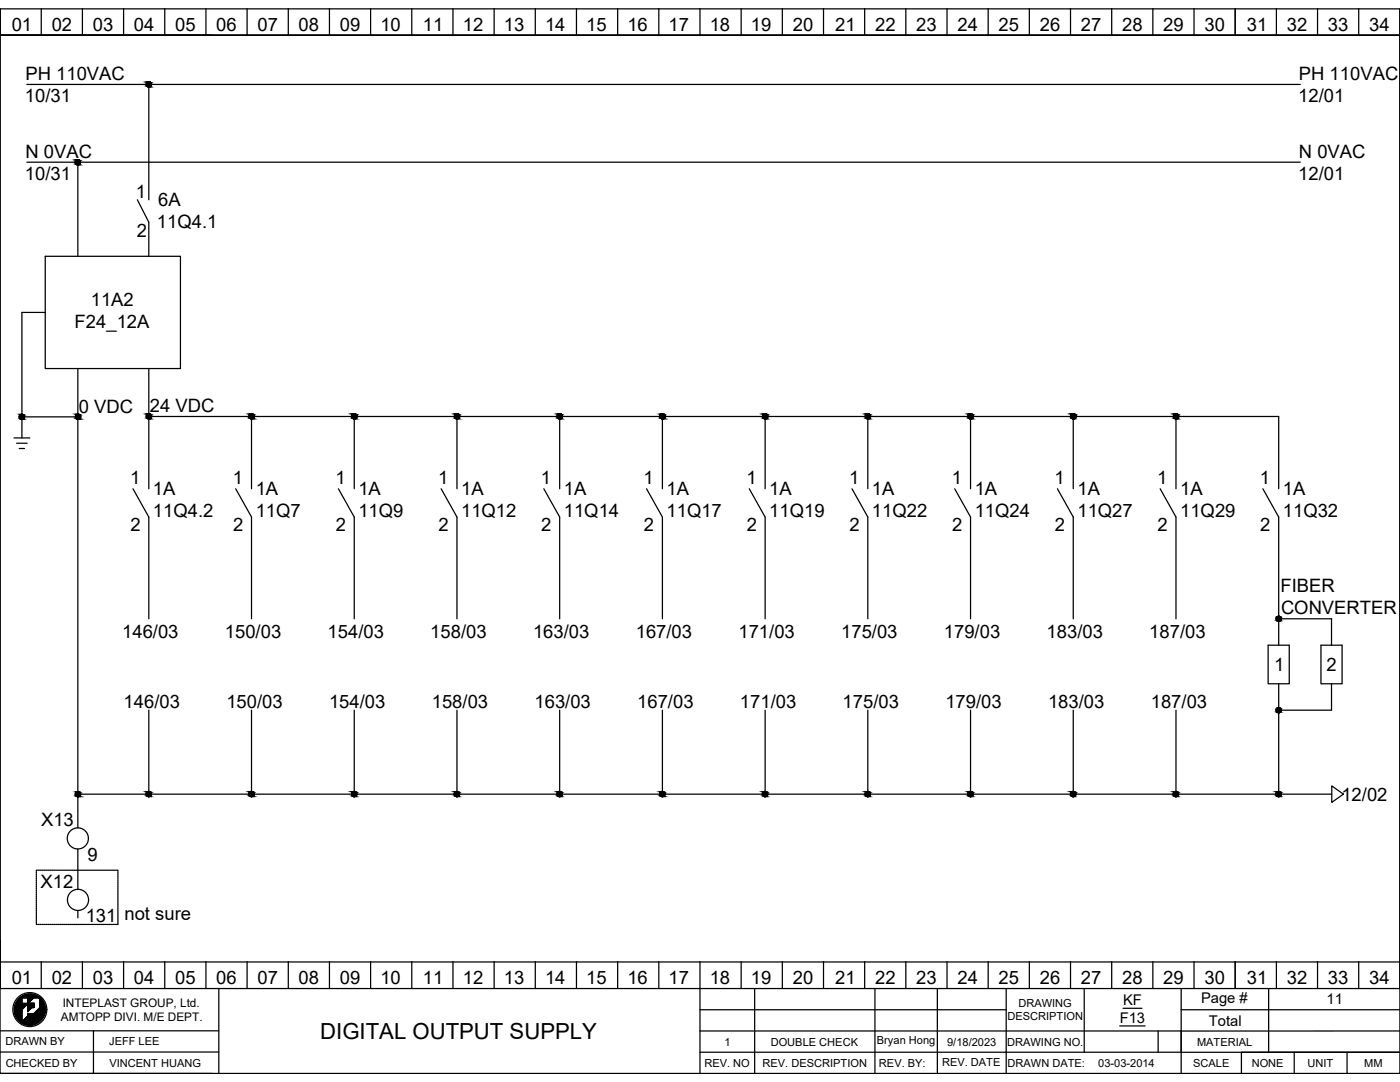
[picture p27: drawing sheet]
<svg xmlns="http://www.w3.org/2000/svg" width="279mm" height="216mm" viewBox="0 0 279 216" stroke-linecap="round" stroke-linejoin="round" font-family="sans-serif">
<defs><g id="words">
<text font-size="4.4" x="63.9" y="207.3">DIGITAL OUTPUT SUPPLY</text>
<g font-size="3.7">
<text x="2.3" y="6.2">01</text>
<text x="10.3" y="6.2">02</text>
<text x="18.5" y="6.2">03</text>
<text x="26.7" y="6.2">04</text>
<text x="34.9" y="6.2">05</text>
<text x="43.2" y="6.2">06</text>
<text x="51.4" y="6.2">07</text>
<text x="59.6" y="6.2">08</text>
<text x="67.8" y="6.2">09</text>
<text x="75.9" y="6.2">10</text>
<text x="84.4" y="6.2">11</text>
<text x="92.4" y="6.2">12</text>
<text x="100.6" y="6.2">13</text>
<text x="108.8" y="6.2">14</text>
<text x="117" y="6.2">15</text>
<text x="125.2" y="6.2">16</text>
<text x="133.4" y="6.2">17</text>
<text x="141.6" y="6.2">18</text>
<text x="149.9" y="6.2">19</text>
<text x="158.2" y="6.2">20</text>
<text x="166.7" y="6.2">21</text>
<text x="174.7" y="6.2">22</text>
<text x="182.9" y="6.2">23</text>
<text x="191.1" y="6.2">24</text>
<text x="199.3" y="6.2">25</text>
<text x="207.5" y="6.2">26</text>
<text x="215.7" y="6.2">27</text>
<text x="223.9" y="6.2">28</text>
<text x="232.2" y="6.2">29</text>
<text x="240.4" y="6.2">30</text>
<text x="248.8" y="6.2">31</text>
<text x="256.8" y="6.2">32</text>
<text x="265" y="6.2">33</text>
<text x="273.2" y="6.2">34</text>
<text x="5.1" y="15.9">PH 110VAC</text>
<text x="259.2" y="15.9">PH 110VAC</text>
<text x="5" y="20.4">10/31</text>
<text x="259.1" y="20.4">12/01</text>
<text x="5" y="35.9">10/31</text>
<text x="5.1" y="31.5">N 0VAC</text>
<text x="259.1" y="35.9">12/01</text>
<text x="259.2" y="31.5">N 0VAC</text>
<text x="27.1" y="39.4">1</text>
<text x="31.6" y="41.1">6A</text>
<text x="27.3" y="47.2">2</text>
<text x="31.3" y="45.5">11Q4.1</text>
<text x="14.9" y="65.5">F24_12A</text>
<text x="18.1" y="61.1">11A2</text>
<text x="15.7" y="82.3">0 VDC</text>
<text x="29.9" y="82.2">24 VDC</text>
<text x="26" y="96.6">1</text>
<text x="30.5" y="98.8">1A</text>
<text x="46.5" y="96.6">1</text>
<text x="51" y="98.8">1A</text>
<text x="67" y="96.6">1</text>
<text x="71.5" y="98.8">1A</text>
<text x="87.5" y="96.6">1</text>
<text x="92" y="98.8">1A</text>
<text x="107.9" y="96.6">1</text>
<text x="112.5" y="98.8">1A</text>
<text x="128.4" y="96.6">1</text>
<text x="133" y="98.8">1A</text>
<text x="148.9" y="96.6">1</text>
<text x="153.5" y="98.8">1A</text>
<text x="169.4" y="96.6">1</text>
<text x="174" y="98.8">1A</text>
<text x="189.9" y="96.6">1</text>
<text x="194.5" y="98.8">1A</text>
<text x="210.4" y="96.6">1</text>
<text x="215" y="98.8">1A</text>
<text x="230.9" y="96.6">1</text>
<text x="235.5" y="98.8">1A</text>
<text x="251.4" y="96.6">1</text>
<text x="256" y="98.8">1A</text>
<text x="26" y="106">2</text>
<text x="30.5" y="103.3">11Q4.2</text>
<text x="46.5" y="106">2</text>
<text x="51" y="103.3">11Q7</text>
<text x="67" y="106">2</text>
<text x="71.5" y="103.3">11Q9</text>
<text x="87.5" y="106">2</text>
<text x="92" y="103.3">11Q12</text>
<text x="108" y="106">2</text>
<text x="112.5" y="103.3">11Q14</text>
<text x="128.5" y="106">2</text>
<text x="133" y="103.3">11Q17</text>
<text x="149" y="106">2</text>
<text x="153.5" y="103.3">11Q19</text>
<text x="169.5" y="106">2</text>
<text x="174" y="103.3">11Q22</text>
<text x="190" y="106">2</text>
<text x="194.5" y="103.3">11Q24</text>
<text x="210.5" y="106">2</text>
<text x="215" y="103.3">11Q27</text>
<text x="231" y="106">2</text>
<text x="235.5" y="103.3">11Q29</text>
<text x="251.5" y="106">2</text>
<text x="256" y="103.3">11Q32</text>
<text x="255.5" y="118">FIBER</text>
<text x="255.7" y="122.5">CONVERTER</text>
<text x="24.4" y="127.2">146/03</text>
<text x="44.9" y="127.2">150/03</text>
<text x="65.4" y="127.2">154/03</text>
<text x="85.9" y="127.2">158/03</text>
<text x="106.4" y="127.2">163/03</text>
<text x="126.9" y="127.2">167/03</text>
<text x="147.4" y="127.2">171/03</text>
<text x="167.9" y="127.2">175/03</text>
<text x="188.4" y="127.2">179/03</text>
<text x="208.9" y="127.2">183/03</text>
<text x="229.4" y="127.2">187/03</text>
<text x="254.3" y="133.9">1</text>
<text x="264.8" y="133.9">2</text>
<text x="24.7" y="141.3">146/03</text>
<text x="45.2" y="141.3">150/03</text>
<text x="65.7" y="141.3">154/03</text>
<text x="86.2" y="141.3">158/03</text>
<text x="106.7" y="141.3">163/03</text>
<text x="127.2" y="141.3">167/03</text>
<text x="147.7" y="141.3">171/03</text>
<text x="168.2" y="141.3">175/03</text>
<text x="188.7" y="141.3">179/03</text>
<text x="209.2" y="141.3">183/03</text>
<text x="229.7" y="141.3">187/03</text>
<text x="267.7" y="159.8">12/02</text>
<text x="8.2" y="164.9">X13</text>
<text x="17.5" y="171.8">9</text>
<text x="8.1" y="177.2">X12</text>
<text x="17.1" y="184">131 not sure</text>
<text x="2.3" y="196.4">01</text>
<text x="10.3" y="196.4">02</text>
<text x="18.5" y="196.4">03</text>
<text x="26.7" y="196.4">04</text>
<text x="34.9" y="196.4">05</text>
<text x="43.2" y="196.4">06</text>
<text x="51.4" y="196.4">07</text>
<text x="59.6" y="196.4">08</text>
<text x="67.8" y="196.4">09</text>
<text x="75.9" y="196.4">10</text>
<text x="84.4" y="196.4">11</text>
<text x="92.4" y="196.4">12</text>
<text x="100.6" y="196.4">13</text>
<text x="108.8" y="196.4">14</text>
<text x="117" y="196.4">15</text>
<text x="125.2" y="196.4">16</text>
<text x="133.4" y="196.4">17</text>
<text x="141.6" y="196.4">18</text>
<text x="149.9" y="196.4">19</text>
<text x="158.2" y="196.4">20</text>
<text x="166.7" y="196.4">21</text>
<text x="174.7" y="196.4">22</text>
<text x="182.9" y="196.4">23</text>
<text x="191.1" y="196.4">24</text>
<text x="199.3" y="196.4">25</text>
<text x="207.5" y="196.4">26</text>
<text x="215.7" y="196.4">27</text>
<text x="223.9" y="196.4">28</text>
<text x="232.2" y="196.4">29</text>
<text x="240.4" y="196.4">30</text>
<text x="248.8" y="196.4">31</text>
<text x="256.8" y="196.4">32</text>
<text x="265" y="196.4">33</text>
<text x="273.2" y="196.4">34</text>
</g>
<g font-size="2.9">
<text x="224.1" y="200.6">KF</text>
<text x="239.7" y="200.1">Page #</text>
<text x="264.8" y="200.4">11</text>
<text x="223.5" y="204.1">F13</text>
<text x="241.3" y="204.6">Total</text>
</g>
<g font-size="2.4">
<text x="12.2" y="203.7">AMTOPP DIVI. M/E DEPT.</text>
<text x="12.5" y="200.9">INTEPLAST GROUP, Ltd.</text>
</g>
<g font-size="2.2">
<text x="201.1" y="203.6">DESCRIPTION</text>
<text x="203.2" y="200.9">DRAWING</text>
<text x="1.1" y="208.6">DRAWN BY</text>
<text x="21.8" y="208.6">JEFF LEE</text>
<text x="144.6" y="208.6">1</text>
<text x="153.8" y="208.6">DOUBLE CHECK</text>
<text x="175" y="208.4">Bryan Hong</text>
<text x="189" y="208.6">9/18/2023</text>
<text x="201" y="208.6">DRAWING NO.</text>
<text x="238.9" y="208.6">MATERIAL</text>
<text x="1.1" y="212.8">CHECKED BY</text>
<text x="21.8" y="212.8">VINCENT HUANG</text>
<text x="140.6" y="212.9">REV. NO</text>
<text x="152.2" y="212.9">REV. DESCRIPTION</text>
<text x="175.4" y="212.9">REV. BY:</text>
<text x="188" y="212.6">REV. DATE</text>
<text x="201.1" y="212.9">DRAWN DATE:</text>
<text x="219.2" y="212.9">03-03-2014</text>
<text x="238.1" y="212.9">SCALE</text>
<text x="249.8" y="212.9">NONE</text>
<text x="260.9" y="212.9">UNIT</text>
<text x="272.3" y="212.9">MM</text>
</g>
</g></defs>
<g fill="none" stroke="#000" stroke-width=".25">
<path d="M0 1.8h279.4v212.4h-279.4zM0 7v-5.2v190.1v-4.2M5.4 16.8h254.1M8.2 1.7v5.3M16.4 1.7v5.3M24.7 1.7v5.3M29.7 16.8v23.1M32.9 1.7v5.3M41.1 1.7v5.3M42.4 7h-42.4h279.4M49.3 1.7v5.3M57.5 1.7v5.3"/>
<path d="M65.7 1.7v5.3M74 1.7v5.3M82.2 1.7v5.3M90.4 1.7v5.3M98.6 1.7v5.3M106.8 1.7v5.3M115 1.7v5.3M123.3 1.7v5.3M131.5 1.7v5.3M139.7 1.7v5.3M147.9 1.7v5.3M156.1 1.7v5.3"/>
<path d="M164.3 1.7v5.3M172.6 1.7v5.3M180.8 1.7v5.3M189 1.7v5.3M197.2 1.7v5.3M205.4 1.7v5.3M213.6 1.7v5.3M221.9 1.7v5.3M230.1 1.7v5.3M238.3 1.7v5.3M246.5 1.7v5.3M254.7 1.7v5.3"/>
<path d="M262.9 1.7v5.3M271.2 1.7v5.3M279.4 1.8v195.5h-279.4v-5.4h279.4M5.4 32.4h254.1M15.5 32.4v18.7M27.4 39.9l2.3 4.4v6.8M9 51.1h27v22.4h-27zM9 62.3h-4.6v25.1M15.5 73.5v91.7M29.7 73.5v9.6h225.5v14.4M2.8 87.4h3.2M3.3 88.4h2.1"/>
<path d="M3.8 89.5h1.1M4.4 83.2h11.1M26.5 97.5l3.2 5.7v20.3M29.7 83.1v14.4M47 97.5l3.2 5.7v20.3M50.2 83.1v14.4M67.5 97.5l3.2 5.7v20.3M70.7 83.1v14.4M88 97.5l3.2 5.7v20.3M91.2 83.1v14.4M108.5 97.5l3.2 5.7v20.3M111.7 83.1v14.4"/>
<path d="M129 97.5l3.2 5.7v20.3M132.2 83.1v14.4M149.5 97.5l3.2 5.7v20.3M152.7 83.1v14.4M170 97.5l3.2 5.7v20.3M173.2 83.1v14.4M190.5 97.5l3.2 5.7v20.3M193.7 83.1v14.4M211 97.5l3.2 5.7v20.3M214.2 83.1v14.4M231.5 97.5l3.2 5.7v20.3M234.7 83.1v14.4"/>
<path d="M252 97.5l3.2 5.7v25.5M253.1 128.7h4.2v7.7h-4.2zM255.2 136.4v22.1M255.2 123.5h10.5v5.2M263.6 128.7h4.2v7.7h-4.2zM265.7 136.4v5.3h-10.5M15.5 158.5h250.3M29.7 141.7v16.8M50.2 141.7v16.8M70.7 141.7v16.8M91.2 141.7v16.8M111.7 141.7v16.8"/>
<path d="M132.2 141.7v16.8M152.7 141.7v16.8M173.2 141.7v16.8M193.7 141.7v16.8M214.2 141.7v16.8M234.7 141.7v16.8M265.8 156.8l2.3 1.7-2.3 1.6zM7.3 174v.2M7.3 174.4v.2M7.3 174.8v.2M7.3 175.2v.2M7.3 175.6v.2"/>
<path d="M7.3 176v.2M7.3 176.4v.2M7.3 176.7v.3M7.3 177.1v.3M7.3 177.5v.3M7.3 177.9v.3M7.3 178.3v.3M7.3 178.7v.3M7.3 179.1v.3M7.3 179.5v.3M7.3 179.9v.3M7.4 173.6h-.1v.2"/>
<path d="M7.6 173.6h.2M7.9 173.6h.3M8.3 173.6h.3M8.7 173.6h.3M9.1 173.6h.3M9.5 173.6h.3M9.9 173.6h.3M10.3 173.6h.3M10.7 173.6h.3M11.1 173.6h.3M11.5 173.6h.3M11.9 173.6h.3"/>
<path d="M12.3 173.6h.3M12.7 173.6h.3M13.1 173.6h.3M13.5 173.6h.2M13.9 173.6h.2M14.3 173.6h.2M14.7 173.6h.2M15.1 173.6h.2M15.5 173.6h.2M15.5 169.4v8.1M15.9 173.6h.2M16.3 173.6h.2"/>
<path d="M16.6 173.6h.3M17 173.6h.3M17.4 173.6h.3M17.8 173.6h.3M18.2 173.6h.3M18.6 173.6h.3M19 173.6h.3M19.4 173.6h.3M19.8 173.6h.3M20.2 173.6h.3M20.6 173.6h.3M21 173.6h.3"/>
<path d="M21.4 173.6h.3M21.8 173.6h.2M22.2 173.6h.2M22.6 173.6h.2M23 173.6h.2M23.4 173.6h.1v.2M23.5 174v.2M23.5 174.4v.2M23.5 174.8v.2M23.5 175.2v.2M23.5 175.6v.2M23.5 176v.2"/>
<path d="M23.5 176.4v.2M23.5 176.7v.3M23.5 177.1v.3M23.5 177.5v.3M23.5 177.9v.3M23.5 178.3v.3M23.5 178.7v.3M23.5 179.1v.3M23.5 179.5v.3M23.5 179.9v.3M4 199.1l-.4 .4M4.2 198.9l-.8 .8"/>
<path d="M4.3 198.9h1.2v1.3h-1.2zM4.4 199.2l-1.4 1.4M4.4 199.2l-1.5 1.6M4.4 199.4l-1.5 1.5M4.4 199.4l-1.5 1.6M4.4 199.5l-1.5 1.6M4.4 199.6l-1.5 1.5M4.4 199.7l-1.6 1.5M4.4 199.7l-1.6 1.6M4.4 199.8l-1.6 1.5M4.4 199.9l-1.6 1.5M4.4 199.9l-1.6 1.6"/>
<path d="M4.4 200l-1.6 1.6M4.4 198.7l-1.2 1.2M4.6 198.7l-1.4 1.4M4.7 198.6l-1.6 1.6M4.8 198.6l-1.7 1.7M4.9 198.5l-1.9 1.9M5 198.5l-2 2M5.2 198.4l-.7 .7M5.3 198.4l-.7 .7M5.4 198.4l-.7 .7M5.5 198.4l-.8 .7M5.6 198.4l-.8 .7"/>
<path d="M5.6 198.4l-.7 .7M5.7 198.3l-.8 .8M5.8 198.3l-.8 .8M5.8 198.3l-.7 .8M5.9 198.3l-.8 .8M6 198.3l-.8 .8M6.1 198.3l-.8 .8M6.2 198.3l-.8 .8M6.2 198.4l-.7 .7M6.3 198.4l-.7 .7M6.4 198.4l-.8 .8M6.5 198.4l-.9 .9"/>
<path d="M6.6 198.4l-1 1M6.6 198.4l-1 1.1M6.7 198.4l-1.1 1.1M6.7 198.4l-1.1 1.2M6.8 198.4l-1.2 1.3M6.8 198.5l-1.2 1.2M6.9 198.5l-1.3 1.3M6.9 198.5l-1.3 1.4M7 198.5l-1.4 1.4M7 198.5l-1.4 1.5M7.1 198.5l-1.5 1.6M7.1 198.6l-1.5 1.5"/>
<path d="M7.2 198.6l-1.7 1.7M7.2 198.6l-4.1 4.1M7.3 184.3v.2h.1M7.3 180.3v.3M7.3 180.7v.3M7.3 181.1v.3M7.3 181.5v.3M7.3 181.9v.2M7.3 182.3v.2M7.3 182.7v.2M7.3 183.1v.2M7.3 183.5v.2"/>
<path d="M7.3 183.9v.2M7.3 198.6l-.5 .5M7.3 198.7l-.4 .4M7.4 198.7l-.5 .4M7.4 198.7l-.4 .4M7.5 198.7l-.4 .4M7.5 198.8l-.3 .3M7.6 184.5h.2M7.6 198.8l-.3 .3M7.7 198.9l-.4 .2M7.7 198.9l-.2 .2M7.8 198.9l-.2 .2"/>
<path d="M7.8 199l-.1 .1M7.9 199.3l.2-.1-.2 .2M7.9 199l-.2 .2M7.9 199.5l.3-.2-.3 .3M7.9 199.1l-.1 .1M7.9 184.5h.3M8 199.1l-.2 .2M8.1 199.2l-.2 .3M8.2 199.3l-.3 .4M8.2 191.9v5.3M8.3 199.4l-.4 .3M8.3 199.4l-.4 .4"/>
<path d="M8.3 199.4l-.4 .5M8.3 184.5h.3M8.4 199.5l-.5 .4M8.4 199.5l-.5 .5M8.5 199.6l-.6 .6M8.5 199.7l-.6 .6M8.6 199.8l-.7 .6M8.6 199.8l-.7 .7M8.6 199.8l-.7 .8M8.6 199.9l-.7 .7M8.7 199.9l-.8 .8M8.7 200l-.8 .8"/>
<path d="M8.7 184.5h.3M9.1 184.5h.3M9.5 184.5h.3M9.9 184.5h.3M10.3 184.5h.3M10.7 184.5h.3M11.1 184.5h.3M11.5 184.5h.3M11.9 184.5h.3M12.3 184.5h.3M12.7 184.5h.3M13.1 184.5h.3"/>
<path d="M13.5 184.5h.2M13.9 184.5h.2M14.3 184.5h.2M14.7 184.5h.2M15.1 184.5h.2M15.5 184.5h.2M15.5 181.7v1.4M15.9 184.5h.2M16.3 184.5h.2M16.4 191.9v5.3M16.6 184.5h.3M17 184.5h.3"/>
<path d="M17.4 184.5h.3M17.8 184.5h.3M18.2 184.5h.3M18.6 184.5h.3M19 184.5h.3M19.4 184.5h.3M19.8 184.5h.3M20.2 184.5h.3M20.6 184.5h.3M21 184.5h.3M21.4 184.5h.3M21.8 184.5h.2"/>
<path d="M22.2 184.5h.2M22.6 184.5h.2M23 184.5h.2M23.5 180.3v.3M23.5 180.7v.3M23.5 181.1v.3M23.5 181.5v.3M23.5 181.9v.2M23.5 182.3v.2M23.5 182.7v.2M23.5 183.1v.2M23.5 183.5v.2"/>
<path d="M23.5 183.9v.2M23.5 184.3v.2h-.1M24.7 191.9v5.3M32.9 191.9v5.3M41.1 191.9v5.3M43.7 197.2v17M49.3 191.9v5.3M57.5 191.9v5.3M65.7 191.9v5.3M74 191.9v5.3M82.2 191.9v5.3M90.4 191.9v5.3"/>
<path d="M98.6 191.9v5.3M106.8 191.9v5.3M115 191.9v5.3M123.3 191.9v5.3M131.5 191.9v5.3M139.7 191.9v22.3M147.9 191.9v5.3M150.6 197.3v16.9M156.1 191.9v5.3M164.3 191.9v5.3M172.6 191.9v5.3M174.6 197.3v16.9"/>
<path d="M180.8 191.9v5.3M187.1 197.3v16.9M189 191.9v5.3M197.2 191.9v5.3M200.8 197.3v16.9M205.4 191.9v5.3M213.6 191.9v5.3M216.4 197.3v8.4h19.3M221.9 191.9v5.3M230.1 191.9v5.3M235.7 197.3v16.9M238.3 191.9v5.3"/>
<path d="M246.5 191.9v5.3M253.2 197.3v12.7M254.7 191.9v5.3M262.9 191.9v5.3M271.2 191.9v5.3M0 209.9h43.7M0 205.7h43.7M0 214.2h42.4M4.3 201.5l2.5-2.6h.8l.4 .2 .1 1.9-1.3 1.3h-1.3v.4l-1.2 1.3zM4.4 201.8l-1.2 1.2M4.4 202.3l-1 1M4.4 202.4l-.9 .9"/>
<path d="M4.4 203l-.7 .6M4.4 203.1l-.6 .6M4.4 203.2l-.6 .5M4.4 200.1l-1.6 1.5M4.4 200.1l-1.6 1.6M4.4 200.2l-1.5 1.6M4.4 200.3l-1.5 1.5M4.4 201.5l-1.3 1.3M4.4 201.6l-1.2 1.2M4.4 201.7l-1.2 1.2M4.4 201.9l-1.2 1.1M4.4 201.9l-1.1 1.1"/>
<path d="M4.4 202l-1.1 1.1M4.4 202.1l-1.1 1M4.4 202.1l-1 1.1M4.4 202.2l-1 1M4.4 202.5l-.9 .9M4.4 202.6l-.8 .8M4.4 202.7l-.8 .8M4.4 202.8l-.8 .7M4.4 202.8l-.7 .8M4.4 202.9l-.7 .7M4.4 203l-.6 .7M4.4 203.2l-.5 .6"/>
<path d="M4.4 203.3l-.5 .5M4.4 203.4l-.5 .4M4.4 203.4l-.4 .5M4.4 203.5l-.4 .4 .4-.3M4.4 203.6l-.3 .4M4.4 203.7l-.3 .3M4.4 203.8l-.2 .2M4.5 200.3l-1.6 1.6M4.6 200.3l-1.7 1.7M4.7 200.3l-1.8 1.8M4.8 200.3l-1.9 1.9M4.9 200.3l-2 1.9"/>
<path d="M4.9 200.3l-2 2M5 200.3l-2 2M5.1 200.3l-2.1 2.1M5.2 200.3l-2.2 2.2M5.3 200.3l-2.3 2.2M5.3 200.3l-2.3 2.3M5.4 200.3l-2.3 2.3M5.5 200.3l-2.4 2.4M5.6 202.2v.1M5.7 202.2l-.1 .1M5.7 202.2l-.1 .2M5.7 200.2l-.2 .2"/>
<path d="M5.8 202.2l-.2 .3M5.8 200.2l-.3 .3M5.9 202.2l-.3 .3M5.9 200.2l-.4 .3M5.9 202.2l-.3 .4M6 200.2l-.5 .4M6 202.2l-1.8 1.8M6 200.2l-.5 .5M6.1 202.2l-1.8 1.9M6.1 200.2l-.6 .6M6.2 202.2l-1.9 1.9M6.2 200.2l-.7 .7"/>
<path d="M6.3 200.2l-.8 .7M6.3 202.2l-1.9 1.9M6.3 200.2l-.8 .8 .8-.7M6.4 202.2l-2 2M6.4 201h.4M6.4 200.2l-.8 .9M6.4 202.2l-1.9 2 2-2M6.5 200.2l-1 .9M6.6 200.2l-1.1 1M6.6 202.2l-2 2M6.6 202.2l-2 2.1M6.6 200.2l-1.1 1.1"/>
<path d="M6.7 202.2l-2 2.1M6.7 200.2l-1.2 1.2M6.8 200.2l-1.3 1.2M6.8 200.2h-1.3v1.7l1.3-1.3M6.8 200.2v.8M6.8 200.3l-1.3 1.2M6.8 200.3l-1.3 1.3M6.8 200.4l-1.3 1.3M6.8 200.5l-1.3 1.2M6.8 200.6l-1.3 1.2M6.8 200.7l-.4 .4M6.8 200.8l-.3 .3"/>
<path d="M6.8 200.9l-.2 .2M6.8 201l-.1 .1M7.9 200.1l.5-.5-.5 .5M8.5 203.3l-.7 .7M8.6 203.1l-1 1M8.7 202.9l-1.3 1.3M8.7 200.1l-.8 .8M8.8 200.1l-.9 .9M8.8 202.8l-1.5 1.5M8.8 200.2l-.9 .8M8.8 200.2l-4.1 4.1M8.8 200.3l-4 4"/>
<path d="M8.8 202.7l-1.6 1.6M8.9 200.3l-4.1 4.1M8.9 202.5l-1.9 1.9M8.9 200.4l-4 4M8.9 202.4l-2 2M8.9 200.5l-3.9 3.9M8.9 202.3l-2.1 2.1M9 200.6l-3.9 3.9M9 200.7l-3.8 3.8M9 202.2l-2.3 2.3M9 200.8l-3.7 3.7M9 202.1l-2.4 2.4"/>
<path d="M9 200.9l-3.6 3.6M9 202l-2.5 2.5M9 201l-3.5 3.5M9 201.9l-2.6 2.6M9 201.1l-3.4 3.4M9 201.8l-2.7 2.7M9.1 201.1l-3.5 3.5M9.1 201.7l-2.9 2.9M9.1 201.2l-3.4 3.4M9.1 201.3l-3.3 3.3M9.1 201.6l-3 3M9.1 201.4l-3.2 3.2"/>
<path d="M9.1 201.5l-3.1 3.1M18.7 205.7v8.5M139.7 201.5h61.1M139.7 205.7h76.7v4.3M139.7 210h96M223.5 204.7h5M224.1 201.2h3.8M231.1 205.7v4.3M235.7 201.5h43.7M258.3 210h-10.5v4.2M268.8 210h-10.5v4.2M279.4 205.7h-43.7v4.3h43.7h-10.6v4.2"/>
<circle cx="29.7" cy="16.8" r=".53"/>
<circle cx="15.5" cy="32.4" r=".53"/>
<circle cx="4.4" cy="83.2" r=".53"/>
<circle cx="15.6" cy="83.1" r=".53"/>
<circle cx="29.7" cy="83.1" r=".53"/>
<circle cx="50.2" cy="83.1" r=".53"/>
<circle cx="70.7" cy="83.1" r=".53"/>
<circle cx="91.2" cy="83.1" r=".53"/>
<circle cx="111.7" cy="83.1" r=".53"/>
<circle cx="132.2" cy="83.1" r=".53"/>
<circle cx="152.7" cy="83.1" r=".53"/>
<circle cx="173.2" cy="83.1" r=".53"/>
<circle cx="193.7" cy="83.1" r=".53"/>
<circle cx="214.2" cy="83.1" r=".53"/>
<circle cx="234.7" cy="83.1" r=".53"/>
<circle cx="255.2" cy="123.5" r=".53"/>
<circle cx="15.6" cy="158.5" r=".53"/>
<circle cx="29.7" cy="158.4" r=".53"/>
<circle cx="50.2" cy="158.4" r=".53"/>
<circle cx="70.7" cy="158.4" r=".53"/>
<circle cx="91.2" cy="158.4" r=".53"/>
<circle cx="111.7" cy="158.4" r=".53"/>
<circle cx="132.2" cy="158.4" r=".53"/>
<circle cx="152.7" cy="158.4" r=".53"/>
<circle cx="173.2" cy="158.4" r=".53"/>
<circle cx="193.7" cy="158.4" r=".53"/>
<circle cx="214.2" cy="158.4" r=".53"/>
<circle cx="234.7" cy="158.4" r=".53"/>
<circle cx="255.2" cy="158.4" r=".53"/>
<circle cx="255.2" cy="141.7" r=".53"/>
<circle cx="15.5" cy="167.3" r="2.11"/>
<circle cx="15.6" cy="179.6" r="2.11"/>
<circle cx="6" cy="201.5" r="3.4"/>
</g>
<g fill="#000" stroke="#000" stroke-width=".2">
<path d="M29.5 17.3l.2 .1zM29.5 16.3h.2zM29.7 17.3h.2zM15.4 32.9h.1zM15.4 31.9h.1zM15.5 32.9h.2zM4.2 83.7h.2zM4.2 82.7h.2zM4.4 83.7h.2zM15.4 83.6l.2 .1zM15.4 82.7h.2zM15.6 83.6h.2z"/>
<path d="M29.5 83.6h.2zM29.5 82.6h.2zM29.7 83.6h.2zM50 83.6h.2zM50 82.6h.2zM50.2 83.6h.2zM70.5 83.6h.2zM70.5 82.6h.2zM70.7 83.6h.2zM91 83.6h.2zM91 82.6h.2zM91.2 83.6h.2z"/>
<path d="M111.5 83.6h.2zM111.5 82.6h.2zM111.7 83.6h.2zM132 83.6h.2zM132 82.6h.2zM132.2 83.6h.2zM152.5 83.6h.2zM152.5 82.6h.2zM152.7 83.6h.2zM173 83.6h.2zM173 82.6h.2zM173.2 83.6h.2z"/>
<path d="M193.5 83.6h.2zM193.5 82.6h.2zM193.7 83.6h.2zM214 83.6h.2zM214 82.6h.2zM214.2 83.6h.2zM234.5 83.6h.2zM234.5 82.6h.2zM234.7 83.6h.2zM15.4 159h.2zM15.4 158h.2zM15.6 159h.1z"/>
<path d="M29.5 158.9l.2 .1zM29.5 158h.2zM29.7 158.9h.2zM50 158.9l.2 .1zM50 158h.2zM50.2 158.9h.2zM70.5 158.9l.2 .1zM70.5 158h.2zM70.7 158.9h.2zM91 158.9l.2 .1zM91 158h.2zM91.2 158.9h.2z"/>
<path d="M111.5 158.9l.2 .1zM111.5 158h.2zM111.7 158.9h.2zM132 158.9l.2 .1zM132 158h.2zM132.2 158.9h.2zM152.5 158.9l.2 .1zM152.5 158h.2zM152.7 158.9h.2zM173 158.9l.2 .1zM173 158h.2zM173.2 158.9h.2z"/>
<path d="M193.5 158.9l.2 .1zM193.5 158h.2zM193.7 158.9h.2zM214 158.9l.2 .1zM214 158h.2zM214.2 158.9h.2zM234.5 158.9l.2 .1zM234.5 158h.2zM234.7 158.9h.2zM255 158.9l.2 .1zM255 158h.2zM255.2 158.9h.2z"/>
<path d="M29.5 16.3l.2 .1zM29.4 16.4h.3z"/>
<path d="M29.4 16.4h.3zM29.4 16.4h.3z"/>
<path d="M29.4 16.4l.3 .1zM29.4 16.4l.3 .1z"/>
<path d="M29.3 16.5l.4 .1zM29.3 16.5l.4 .1z"/>
<path d="M29.2 16.6l.5 .1zM29.2 16.6l.5 .1z"/>
<path d="M29.2 16.7h.5zM29.2 16.7h.5z"/>
<path d="M29.2 16.7l.5 .1zM29.2 16.7l.5 .1z"/>
<path d="M29.2 16.8l.5 .1zM29.2 16.8l.5 .1z"/>
<path d="M29.2 16.9l.5 .1zM29.2 16.9l.5 .1z"/>
<path d="M29.2 17l.5 .1zM29.2 17l.5 .1z"/>
<path d="M29.2 17.1l.5 .1zM29.2 17.1l.5 .1z"/>
<path d="M29.3 17.2h.4zM29.3 17.2h.4z"/>
<path d="M29.4 17.2l.3 .1zM29.4 17.2l.3 .1z"/>
<path d="M29.4 17.3h.3zM29.4 17.3h.3z"/>
<path d="M29.7 16.3h.2zM29.7 16.3h.2z"/>
<path d="M29.7 16.3l.3 .1zM29.7 16.3l.3 .1z"/>
<path d="M29.7 16.4h.3zM29.7 16.4h.3z"/>
<path d="M29.7 17.3h.3zM29.7 17.3h.2z"/>
<path d="M29.7 16.4l.4 .1zM29.7 16.4l.4 .1z"/>
<path d="M29.7 17.2h.3zM29.7 17.2l.3 .1z"/>
<path d="M29.7 16.5l.5 .1zM29.7 16.5l.5 .1z"/>
<path d="M29.7 17.2h.4zM29.7 17.2h.3z"/>
<path d="M29.7 16.6l.5 .1zM29.7 16.6l.5 .1z"/>
<path d="M29.7 17.1h.5zM29.7 17.1l.4 .1z"/>
<path d="M29.7 16.7h.5zM29.7 16.7h.5z"/>
<path d="M29.7 17h.5zM29.7 17l.5 .1z"/>
<path d="M29.7 16.7l.5 .1zM29.7 16.7l.5 .1z"/>
<path d="M29.7 16.9h.5zM29.7 16.9l.5 .1z"/>
<path d="M29.7 16.8h.5zM29.7 16.8l.5 .1z"/>
<path d="M15.4 31.9h.1zM15.3 31.9h.2z"/>
<path d="M15.3 31.9l.2 .1zM15.2 32h.3z"/>
<path d="M15.2 32h.3zM15.2 32h.3z"/>
<path d="M15.1 32l.4 .1zM15.1 32l.4 .1z"/>
<path d="M15.1 32.1l.4 .1zM15.1 32.1l.4 .1z"/>
<path d="M15 32.2l.5 .1zM15 32.2l.5 .1z"/>
<path d="M15 32.3l.5 .1zM15 32.3l.5 .1z"/>
<path d="M15 32.4l.5 .1zM15 32.4l.5 .1z"/>
<path d="M15 32.5l.5 .1zM15 32.5l.5 .1z"/>
<path d="M15 32.6h.5zM15 32.6h.5z"/>
<path d="M15.1 32.6l.4 .1zM15.1 32.6l.4 .1z"/>
<path d="M15.1 32.7l.4 .1zM15.1 32.7l.4 .1z"/>
<path d="M15.2 32.8h.3zM15.2 32.8h.3z"/>
<path d="M15.3 32.8l.2 .1zM15.3 32.8l.2 .1z"/>
<path d="M15.5 31.9h.2zM15.5 31.9h.2z"/>
<path d="M15.5 31.9h.3zM15.5 31.9h.3z"/>
<path d="M15.5 31.9l.4 .1zM15.5 31.9l.4 .1z"/>
<path d="M15.5 32.8h.3zM15.5 32.8l.2 .1z"/>
<path d="M15.5 32h.4zM15.5 32h.4z"/>
<path d="M15.5 32.8h.4zM15.5 32.8h.3z"/>
<path d="M15.5 32l.5 .1zM15.5 32l.5 .1z"/>
<path d="M15.5 32.7h.4zM15.5 32.7l.4 .1z"/>
<path d="M15.5 32.1l.5 .1zM15.5 32.1l.5 .1z"/>
<path d="M15.5 32.6h.5zM15.5 32.6l.4 .1z"/>
<path d="M15.5 32.2l.6 .1zM15.5 32.2l.6 .1z"/>
<path d="M15.5 32.6h.5zM15.5 32.6h.5z"/>
<path d="M15.5 32.3l.6 .1zM15.5 32.3l.6 .1z"/>
<path d="M15.5 32.5h.6zM15.5 32.5l.5 .1z"/>
<path d="M15.5 32.4h.6zM15.5 32.4l.6 .1z"/>
<path d="M4.2 82.7h.2zM4.1 82.7h.3z"/>
<path d="M4.1 82.7l.3 .1zM4 82.8h.4z"/>
<path d="M4 82.8h.4zM4 82.8h.4z"/>
<path d="M4 82.8l.4 .1zM4 82.8l.4 .1z"/>
<path d="M3.9 82.9l.5 .1zM3.9 82.9l.5 .1z"/>
<path d="M3.9 83l.5 .1zM3.9 83l.5 .1z"/>
<path d="M3.9 83.1l.5 .1zM3.9 83.1l.5 .1z"/>
<path d="M3.8 83.2l.6 .1zM3.8 83.2l.6 .1z"/>
<path d="M3.9 83.3l.5 .1zM3.9 83.3l.5 .1z"/>
<path d="M3.9 83.4h.5zM3.9 83.4h.5z"/>
<path d="M3.9 83.4l.5 .1zM3.9 83.4l.5 .1z"/>
<path d="M4 83.5l.4 .1zM4 83.5l.4 .1z"/>
<path d="M4 83.6h.4zM4 83.6h.4z"/>
<path d="M4.1 83.6l.3 .1zM4.1 83.6l.3 .1z"/>
<path d="M4.4 82.7h.2zM4.4 82.7h.2z"/>
<path d="M4.4 82.7h.2zM4.4 82.7h.2z"/>
<path d="M4.4 82.7l.3 .1zM4.4 82.7l.3 .1z"/>
<path d="M4.4 83.6h.2zM4.4 83.6l.2 .1z"/>
<path d="M4.4 82.8h.4zM4.4 82.8h.4z"/>
<path d="M4.4 83.6h.3zM4.4 83.6h.2z"/>
<path d="M4.4 82.8l.4 .1zM4.4 82.8l.4 .1z"/>
<path d="M4.4 83.5h.4zM4.4 83.5l.3 .1z"/>
<path d="M4.4 82.9l.5 .1zM4.4 82.9l.5 .1z"/>
<path d="M4.4 83.4h.4zM4.4 83.4l.4 .1z"/>
<path d="M4.4 83l.5 .1zM4.4 83l.5 .1z"/>
<path d="M4.4 83.4h.5zM4.4 83.4h.4z"/>
<path d="M4.4 83.1l.5 .1zM4.4 83.1l.5 .1z"/>
<path d="M4.4 83.3h.5zM4.4 83.3l.5 .1z"/>
<path d="M4.4 83.2h.5zM4.4 83.2l.5 .1z"/>
<path d="M15.4 82.7h.2zM15.3 82.7h.3z"/>
<path d="M15.3 82.7h.3zM15.2 82.7h.4z"/>
<path d="M15.2 82.7l.4 .1zM15.2 82.7l.4 .1z"/>
<path d="M15.2 82.8l.4 .1zM15.2 82.8l.4 .1z"/>
<path d="M15.1 82.9l.5 .1zM15.1 82.9l.5 .1z"/>
<path d="M15.1 83l.5 .1zM15.1 83l.5 .1z"/>
<path d="M15.1 83.1h.5zM15.1 83.1h.5z"/>
<path d="M15 83.1l.6 .1zM15 83.1l.6 .1z"/>
<path d="M15.1 83.2l.5 .1zM15.1 83.2l.5 .1z"/>
<path d="M15.1 83.3l.5 .1zM15.1 83.3l.5 .1z"/>
<path d="M15.1 83.4l.5 .1zM15.1 83.4l.5 .1z"/>
<path d="M15.2 83.5l.4 .1zM15.2 83.5l.4 .1z"/>
<path d="M15.2 83.6h.4zM15.2 83.6h.4z"/>
<path d="M15.3 83.6h.3zM15.3 83.6h.3z"/>
<path d="M15.6 82.6l.2 .1zM15.6 82.6l.2 .1z"/>
<path d="M15.6 82.7h.2zM15.6 82.7h.2z"/>
<path d="M15.6 82.7h.3zM15.6 82.7h.3z"/>
<path d="M15.6 83.6h.2zM15.6 83.6h.2z"/>
<path d="M15.6 82.7l.4 .1zM15.6 82.7l.4 .1z"/>
<path d="M15.6 83.6h.3zM15.6 83.6h.2z"/>
<path d="M15.6 82.8l.4 .1zM15.6 82.8l.4 .1z"/>
<path d="M15.6 83.5h.4zM15.6 83.5l.3 .1z"/>
<path d="M15.6 82.9l.5 .1zM15.6 82.9l.5 .1z"/>
<path d="M15.6 83.4h.4zM15.6 83.4l.4 .1z"/>
<path d="M15.6 83l.5 .1zM15.6 83l.5 .1z"/>
<path d="M15.6 83.3h.5zM15.6 83.3l.4 .1z"/>
<path d="M15.6 83.1h.5zM15.6 83.1h.5z"/>
<path d="M15.6 83.2h.5zM15.6 83.2l.5 .1z"/>
<path d="M15.6 83.1h.5zM15.6 83.1l.5 .1z"/>
<path d="M29.5 82.6h.2zM29.5 82.6h.2z"/>
<path d="M29.5 82.6l.2 .1zM29.4 82.7h.3z"/>
<path d="M29.4 82.7h.3zM29.4 82.7h.3z"/>
<path d="M29.3 82.7l.4 .1zM29.3 82.7l.4 .1z"/>
<path d="M29.3 82.8l.4 .1zM29.3 82.8l.4 .1z"/>
<path d="M29.2 82.9l.5 .1zM29.2 82.9l.5 .1z"/>
<path d="M29.2 83l.5 .1zM29.2 83l.5 .1z"/>
<path d="M29.2 83.1l.5 .1zM29.2 83.1l.5 .1z"/>
<path d="M29.2 83.2l.5 .1zM29.2 83.2l.5 .1z"/>
<path d="M29.2 83.3h.5zM29.2 83.3h.5z"/>
<path d="M29.3 83.3l.4 .1zM29.3 83.3l.4 .1z"/>
<path d="M29.3 83.4l.4 .1zM29.3 83.4l.4 .1z"/>
<path d="M29.4 83.5h.3zM29.4 83.5h.3z"/>
<path d="M29.5 83.5l.2 .1zM29.5 83.5l.2 .1z"/>
<path d="M29.7 82.6h.2zM29.7 82.6h.2z"/>
<path d="M29.7 82.6h.3zM29.7 82.6h.3z"/>
<path d="M29.7 82.6l.4 .1zM29.7 82.6l.4 .1z"/>
<path d="M29.7 83.5h.3zM29.7 83.5l.2 .1z"/>
<path d="M29.7 82.7h.4zM29.7 82.7h.4z"/>
<path d="M29.7 83.5h.4zM29.7 83.5h.3z"/>
<path d="M29.7 82.7l.5 .1zM29.7 82.7l.5 .1z"/>
<path d="M29.7 83.4h.4zM29.7 83.4l.4 .1z"/>
<path d="M29.7 82.8l.5 .1zM29.7 82.8l.5 .1z"/>
<path d="M29.7 83.3h.5zM29.7 83.3l.4 .1z"/>
<path d="M29.7 82.9l.5 .1zM29.7 82.9l.5 .1z"/>
<path d="M29.7 83.3h.5zM29.7 83.3h.5z"/>
<path d="M29.7 83l.6 .1zM29.7 83l.6 .1z"/>
<path d="M29.7 83.2h.5zM29.7 83.2l.5 .1z"/>
<path d="M29.7 83.1h.6zM29.7 83.1l.5 .1z"/>
<path d="M50 82.6h.2zM50 82.6h.2z"/>
<path d="M50 82.6l.2 .1zM49.9 82.7h.3z"/>
<path d="M49.9 82.7h.3zM49.9 82.7h.3z"/>
<path d="M49.8 82.7l.4 .1zM49.8 82.7l.4 .1z"/>
<path d="M49.8 82.8l.4 .1zM49.8 82.8l.4 .1z"/>
<path d="M49.7 82.9l.5 .1zM49.7 82.9l.5 .1z"/>
<path d="M49.7 83l.5 .1zM49.7 83l.5 .1z"/>
<path d="M49.7 83.1l.5 .1zM49.7 83.1l.5 .1z"/>
<path d="M49.7 83.2l.5 .1zM49.7 83.2l.5 .1z"/>
<path d="M49.7 83.3h.5zM49.7 83.3h.5z"/>
<path d="M49.8 83.3l.4 .1zM49.8 83.3l.4 .1z"/>
<path d="M49.8 83.4l.4 .1zM49.8 83.4l.4 .1z"/>
<path d="M49.9 83.5h.3zM49.9 83.5h.3z"/>
<path d="M50 83.5l.2 .1zM50 83.5l.2 .1z"/>
<path d="M50.2 82.6h.2zM50.2 82.6h.2z"/>
<path d="M50.2 82.6h.3zM50.2 82.6h.3z"/>
<path d="M50.2 82.6l.4 .1zM50.2 82.6l.4 .1z"/>
<path d="M50.2 83.5h.3zM50.2 83.5l.2 .1z"/>
<path d="M50.2 82.7h.4zM50.2 82.7h.4z"/>
<path d="M50.2 83.5h.4zM50.2 83.5h.3z"/>
<path d="M50.2 82.7l.5 .1zM50.2 82.7l.5 .1z"/>
<path d="M50.2 83.4h.4zM50.2 83.4l.4 .1z"/>
<path d="M50.2 82.8l.5 .1zM50.2 82.8l.5 .1z"/>
<path d="M50.2 83.3h.5zM50.2 83.3l.4 .1z"/>
<path d="M50.2 82.9l.5 .1zM50.2 82.9l.5 .1z"/>
<path d="M50.2 83.3h.5zM50.2 83.3h.5z"/>
<path d="M50.2 83l.5 .1zM50.2 83l.5 .1z"/>
<path d="M50.2 83.2h.5zM50.2 83.2l.5 .1z"/>
<path d="M50.2 83.1l.5 .1zM50.2 83.1l.5 .1z"/>
<path d="M70.5 82.6h.2zM70.5 82.6h.2z"/>
<path d="M70.5 82.6l.2 .1zM70.4 82.7h.3z"/>
<path d="M70.4 82.7h.3zM70.4 82.7h.3z"/>
<path d="M70.3 82.7l.4 .1zM70.3 82.7l.4 .1z"/>
<path d="M70.3 82.8l.4 .1zM70.3 82.8l.4 .1z"/>
<path d="M70.2 82.9l.5 .1zM70.2 82.9l.5 .1z"/>
<path d="M70.2 83l.5 .1zM70.2 83l.5 .1z"/>
<path d="M70.2 83.1l.5 .1zM70.2 83.1l.5 .1z"/>
<path d="M70.2 83.2l.5 .1zM70.2 83.2l.5 .1z"/>
<path d="M70.2 83.3h.5zM70.2 83.3h.5z"/>
<path d="M70.3 83.3l.4 .1zM70.3 83.3l.4 .1z"/>
<path d="M70.3 83.4l.4 .1zM70.3 83.4l.4 .1z"/>
<path d="M70.4 83.5h.3zM70.4 83.5h.3z"/>
<path d="M70.5 83.5l.2 .1zM70.5 83.5l.2 .1z"/>
<path d="M70.7 82.6h.2zM70.7 82.6h.2z"/>
<path d="M70.7 82.6h.3zM70.7 82.6h.3z"/>
<path d="M70.7 82.6l.4 .1zM70.7 82.6l.4 .1z"/>
<path d="M70.7 83.5h.3zM70.7 83.5l.2 .1z"/>
<path d="M70.7 82.7h.4zM70.7 82.7h.4z"/>
<path d="M70.7 83.5h.4zM70.7 83.5h.3z"/>
<path d="M70.7 82.7l.5 .1zM70.7 82.7l.5 .1z"/>
<path d="M70.7 83.4h.4zM70.7 83.4l.4 .1z"/>
<path d="M70.7 82.8l.5 .1zM70.7 82.8l.5 .1z"/>
<path d="M70.7 83.3h.5zM70.7 83.3l.4 .1z"/>
<path d="M70.7 82.9l.5 .1zM70.7 82.9l.5 .1z"/>
<path d="M70.7 83.3h.5zM70.7 83.3h.5z"/>
<path d="M70.7 83l.5 .1zM70.7 83l.5 .1z"/>
<path d="M70.7 83.2h.5zM70.7 83.2l.5 .1z"/>
<path d="M70.7 83.1h.5zM70.7 83.1l.5 .1z"/>
<path d="M91 82.6h.2zM91 82.6h.2z"/>
<path d="M91 82.6l.2 .1zM90.9 82.7h.3z"/>
<path d="M90.9 82.7h.3zM90.9 82.7h.3z"/>
<path d="M90.8 82.7l.4 .1zM90.8 82.7l.4 .1z"/>
<path d="M90.8 82.8l.4 .1zM90.8 82.8l.4 .1z"/>
<path d="M90.7 82.9l.5 .1zM90.7 82.9l.5 .1z"/>
<path d="M90.7 83l.5 .1zM90.7 83l.5 .1z"/>
<path d="M90.7 83.1l.5 .1zM90.7 83.1l.5 .1z"/>
<path d="M90.7 83.2l.5 .1zM90.7 83.2l.5 .1z"/>
<path d="M90.7 83.3h.5zM90.7 83.3h.5z"/>
<path d="M90.8 83.3l.4 .1zM90.8 83.3l.4 .1z"/>
<path d="M90.8 83.4l.4 .1zM90.8 83.4l.4 .1z"/>
<path d="M90.9 83.5h.3zM90.9 83.5h.3z"/>
<path d="M91 83.5l.2 .1zM91 83.5l.2 .1z"/>
<path d="M91.2 82.6h.2zM91.2 82.6h.2z"/>
<path d="M91.2 82.6h.3zM91.2 82.6h.3z"/>
<path d="M91.2 82.6l.4 .1zM91.2 82.6l.4 .1z"/>
<path d="M91.2 83.5h.3zM91.2 83.5l.2 .1z"/>
<path d="M91.2 82.7h.4zM91.2 82.7h.4z"/>
<path d="M91.2 83.5h.4zM91.2 83.5h.3z"/>
<path d="M91.2 82.7l.5 .1zM91.2 82.7l.5 .1z"/>
<path d="M91.2 83.4h.4zM91.2 83.4l.4 .1z"/>
<path d="M91.2 82.8l.5 .1zM91.2 82.8l.5 .1z"/>
<path d="M91.2 83.3h.5zM91.2 83.3l.4 .1z"/>
<path d="M91.2 82.9l.5 .1zM91.2 82.9l.5 .1z"/>
<path d="M91.2 83.3h.5zM91.2 83.3h.5z"/>
<path d="M91.2 83l.5 .1zM91.2 83l.5 .1z"/>
<path d="M91.2 83.2h.5zM91.2 83.2l.5 .1z"/>
<path d="M91.2 83.1h.5zM91.2 83.1l.5 .1z"/>
<path d="M111.5 82.6h.2zM111.5 82.6h.2z"/>
<path d="M111.5 82.6l.2 .1zM111.4 82.7h.3z"/>
<path d="M111.4 82.7h.3zM111.4 82.7h.3z"/>
<path d="M111.3 82.7l.4 .1zM111.3 82.7l.4 .1z"/>
<path d="M111.3 82.8l.4 .1zM111.3 82.8l.4 .1z"/>
<path d="M111.2 82.9l.5 .1zM111.2 82.9l.5 .1z"/>
<path d="M111.2 83l.5 .1zM111.2 83l.5 .1z"/>
<path d="M111.2 83.1l.5 .1zM111.2 83.1l.5 .1z"/>
<path d="M111.2 83.2l.5 .1zM111.2 83.2l.5 .1z"/>
<path d="M111.2 83.3h.5zM111.2 83.3h.5z"/>
<path d="M111.3 83.3l.4 .1zM111.3 83.3l.4 .1z"/>
<path d="M111.3 83.4l.4 .1zM111.3 83.4l.4 .1z"/>
<path d="M111.4 83.5h.3zM111.4 83.5h.3z"/>
<path d="M111.5 83.5l.2 .1zM111.5 83.5l.2 .1z"/>
<path d="M111.7 82.6h.2zM111.7 82.6h.2z"/>
<path d="M111.7 82.6h.3zM111.7 82.6h.3z"/>
<path d="M111.7 82.6l.4 .1zM111.7 82.6l.4 .1z"/>
<path d="M111.7 83.5h.3zM111.7 83.5l.2 .1z"/>
<path d="M111.7 82.7h.4zM111.7 82.7h.4z"/>
<path d="M111.7 83.5h.4zM111.7 83.5h.3z"/>
<path d="M111.7 82.7l.5 .1zM111.7 82.7l.5 .1z"/>
<path d="M111.7 83.4h.4zM111.7 83.4l.4 .1z"/>
<path d="M111.7 82.8l.5 .1zM111.7 82.8l.5 .1z"/>
<path d="M111.7 83.3h.5zM111.7 83.3l.4 .1z"/>
<path d="M111.7 82.9l.5 .1zM111.7 82.9l.5 .1z"/>
<path d="M111.7 83.3h.5zM111.7 83.3h.5z"/>
<path d="M111.7 83l.5 .1zM111.7 83l.5 .1z"/>
<path d="M111.7 83.2h.5zM111.7 83.2l.5 .1z"/>
<path d="M111.7 83.1l.5 .1zM111.7 83.1l.5 .1z"/>
<path d="M132 82.6h.2zM132 82.6h.2z"/>
<path d="M132 82.6l.2 .1zM131.9 82.7h.3z"/>
<path d="M131.9 82.7h.3zM131.9 82.7h.3z"/>
<path d="M131.8 82.7l.4 .1zM131.8 82.7l.4 .1z"/>
<path d="M131.8 82.8l.4 .1zM131.8 82.8l.4 .1z"/>
<path d="M131.7 82.9l.5 .1zM131.7 82.9l.5 .1z"/>
<path d="M131.7 83l.5 .1zM131.7 83l.5 .1z"/>
<path d="M131.7 83.1l.5 .1zM131.7 83.1l.5 .1z"/>
<path d="M131.7 83.2l.5 .1zM131.7 83.2l.5 .1z"/>
<path d="M131.7 83.3h.5zM131.7 83.3h.5z"/>
<path d="M131.8 83.3l.4 .1zM131.8 83.3l.4 .1z"/>
<path d="M131.8 83.4l.4 .1zM131.8 83.4l.4 .1z"/>
<path d="M131.9 83.5h.3zM131.9 83.5h.3z"/>
<path d="M132 83.5l.2 .1zM132 83.5l.2 .1z"/>
<path d="M132.2 82.6h.2zM132.2 82.6h.2z"/>
<path d="M132.2 82.6h.3zM132.2 82.6h.3z"/>
<path d="M132.2 82.6l.4 .1zM132.2 82.6l.4 .1z"/>
<path d="M132.2 83.5h.3zM132.2 83.5l.2 .1z"/>
<path d="M132.2 82.7h.4zM132.2 82.7h.4z"/>
<path d="M132.2 83.5h.4zM132.2 83.5h.3z"/>
<path d="M132.2 82.7l.5 .1zM132.2 82.7l.5 .1z"/>
<path d="M132.2 83.4h.4zM132.2 83.4l.4 .1z"/>
<path d="M132.2 82.8l.5 .1zM132.2 82.8l.5 .1z"/>
<path d="M132.2 83.3h.5zM132.2 83.3l.4 .1z"/>
<path d="M132.2 82.9l.5 .1zM132.2 82.9l.5 .1z"/>
<path d="M132.2 83.3h.5zM132.2 83.3h.5z"/>
<path d="M132.2 83l.5 .1zM132.2 83l.5 .1z"/>
<path d="M132.2 83.2h.5zM132.2 83.2l.5 .1z"/>
<path d="M132.2 83.1l.5 .1zM132.2 83.1l.5 .1z"/>
<path d="M152.5 82.6h.2zM152.4 82.6h.3z"/>
<path d="M152.4 82.6l.3 .1zM152.4 82.7h.3z"/>
<path d="M152.4 82.7h.3zM152.4 82.7h.3z"/>
<path d="M152.3 82.7l.4 .1zM152.3 82.7l.4 .1z"/>
<path d="M152.3 82.8l.4 .1zM152.3 82.8l.4 .1z"/>
<path d="M152.2 82.9l.5 .1zM152.2 82.9l.5 .1z"/>
<path d="M152.2 83l.5 .1zM152.2 83l.5 .1z"/>
<path d="M152.2 83.1l.5 .1zM152.2 83.1l.5 .1z"/>
<path d="M152.2 83.2l.5 .1zM152.2 83.2l.5 .1z"/>
<path d="M152.2 83.3h.5zM152.2 83.3h.5z"/>
<path d="M152.3 83.3l.4 .1zM152.3 83.3l.4 .1z"/>
<path d="M152.3 83.4l.4 .1zM152.3 83.4l.4 .1z"/>
<path d="M152.4 83.5h.3zM152.4 83.5h.3z"/>
<path d="M152.4 83.5l.3 .1zM152.4 83.5l.3 .1z"/>
<path d="M152.7 82.6h.2zM152.7 82.6h.2z"/>
<path d="M152.7 82.6h.3zM152.7 82.6h.3z"/>
<path d="M152.7 82.6l.4 .1zM152.7 82.6l.4 .1z"/>
<path d="M152.7 83.5h.3zM152.7 83.5l.2 .1z"/>
<path d="M152.7 82.7h.4zM152.7 82.7h.4z"/>
<path d="M152.7 83.5h.4zM152.7 83.5h.3z"/>
<path d="M152.7 82.7l.5 .1zM152.7 82.7l.5 .1z"/>
<path d="M152.7 83.4h.4zM152.7 83.4l.4 .1z"/>
<path d="M152.7 82.8l.5 .1zM152.7 82.8l.5 .1z"/>
<path d="M152.7 83.3h.5zM152.7 83.3l.4 .1z"/>
<path d="M152.7 82.9l.5 .1zM152.7 82.9l.5 .1z"/>
<path d="M152.7 83.3h.5zM152.7 83.3h.5z"/>
<path d="M152.7 83l.5 .1zM152.7 83l.5 .1z"/>
<path d="M152.7 83.2h.5zM152.7 83.2l.5 .1z"/>
<path d="M152.7 83.1h.5zM152.7 83.1l.5 .1z"/>
<path d="M173 82.6h.2zM172.9 82.6h.3z"/>
<path d="M172.9 82.6l.3 .1zM172.9 82.7h.3z"/>
<path d="M172.9 82.7h.3zM172.9 82.7h.3z"/>
<path d="M172.8 82.7l.4 .1zM172.8 82.7l.4 .1z"/>
<path d="M172.8 82.8l.4 .1zM172.8 82.8l.4 .1z"/>
<path d="M172.7 82.9l.5 .1zM172.7 82.9l.5 .1z"/>
<path d="M172.7 83l.5 .1zM172.7 83l.5 .1z"/>
<path d="M172.7 83.1l.5 .1zM172.7 83.1l.5 .1z"/>
<path d="M172.7 83.2l.5 .1zM172.7 83.2l.5 .1z"/>
<path d="M172.7 83.3h.5zM172.7 83.3h.5z"/>
<path d="M172.8 83.3l.4 .1zM172.8 83.3l.4 .1z"/>
<path d="M172.8 83.4l.4 .1zM172.8 83.4l.4 .1z"/>
<path d="M172.9 83.5h.3zM172.9 83.5h.3z"/>
<path d="M172.9 83.5l.3 .1zM172.9 83.5l.3 .1z"/>
<path d="M173.2 82.6h.2zM173.2 82.6h.2z"/>
<path d="M173.2 82.6h.3zM173.2 82.6h.3z"/>
<path d="M173.2 82.6l.4 .1zM173.2 82.6l.4 .1z"/>
<path d="M173.2 83.5h.3zM173.2 83.5l.2 .1z"/>
<path d="M173.2 82.7h.4zM173.2 82.7h.4z"/>
<path d="M173.2 83.5h.4zM173.2 83.5h.3z"/>
<path d="M173.2 82.7l.5 .1zM173.2 82.7l.5 .1z"/>
<path d="M173.2 83.4h.4zM173.2 83.4l.4 .1z"/>
<path d="M173.2 82.8l.5 .1zM173.2 82.8l.5 .1z"/>
<path d="M173.2 83.3h.5zM173.2 83.3l.4 .1z"/>
<path d="M173.2 82.9l.5 .1zM173.2 82.9l.5 .1z"/>
<path d="M173.2 83.3h.5zM173.2 83.3h.5z"/>
<path d="M173.2 83l.5 .1zM173.2 83l.5 .1z"/>
<path d="M173.2 83.2h.5zM173.2 83.2l.5 .1z"/>
<path d="M173.2 83.1h.5zM173.2 83.1l.5 .1z"/>
<path d="M193.5 82.6h.2zM193.4 82.6h.3z"/>
<path d="M193.4 82.6l.3 .1zM193.4 82.7h.3z"/>
<path d="M193.4 82.7h.3zM193.4 82.7h.3z"/>
<path d="M193.3 82.7l.4 .1zM193.3 82.7l.4 .1z"/>
<path d="M193.3 82.8l.4 .1zM193.3 82.8l.4 .1z"/>
<path d="M193.2 82.9l.5 .1zM193.2 82.9l.5 .1z"/>
<path d="M193.2 83l.5 .1zM193.2 83l.5 .1z"/>
<path d="M193.2 83.1l.5 .1zM193.2 83.1l.5 .1z"/>
<path d="M193.2 83.2l.5 .1zM193.2 83.2l.5 .1z"/>
<path d="M193.2 83.3h.5zM193.2 83.3h.5z"/>
<path d="M193.3 83.3l.4 .1zM193.3 83.3l.4 .1z"/>
<path d="M193.3 83.4l.4 .1zM193.3 83.4l.4 .1z"/>
<path d="M193.4 83.5h.3zM193.4 83.5h.3z"/>
<path d="M193.4 83.5l.3 .1zM193.4 83.5l.3 .1z"/>
<path d="M193.7 82.6h.2zM193.7 82.6h.2z"/>
<path d="M193.7 82.6h.3zM193.7 82.6h.3z"/>
<path d="M193.7 82.6l.4 .1zM193.7 82.6l.4 .1z"/>
<path d="M193.7 83.5h.3zM193.7 83.5l.2 .1z"/>
<path d="M193.7 82.7h.4zM193.7 82.7h.4z"/>
<path d="M193.7 83.5h.4zM193.7 83.5h.3z"/>
<path d="M193.7 82.7l.5 .1zM193.7 82.7l.5 .1z"/>
<path d="M193.7 83.4h.4zM193.7 83.4l.4 .1z"/>
<path d="M193.7 82.8l.5 .1zM193.7 82.8l.5 .1z"/>
<path d="M193.7 83.3h.5zM193.7 83.3l.4 .1z"/>
<path d="M193.7 82.9l.5 .1zM193.7 82.9l.5 .1z"/>
<path d="M193.7 83.3h.5zM193.7 83.3h.5z"/>
<path d="M193.7 83l.5 .1zM193.7 83l.5 .1z"/>
<path d="M193.7 83.2h.5zM193.7 83.2l.5 .1z"/>
<path d="M193.7 83.1l.5 .1zM193.7 83.1l.5 .1z"/>
<path d="M214 82.6h.2zM213.9 82.6h.3z"/>
<path d="M213.9 82.6l.3 .1zM213.9 82.7h.3z"/>
<path d="M213.9 82.7h.3zM213.9 82.7h.3z"/>
<path d="M213.8 82.7l.4 .1zM213.8 82.7l.4 .1z"/>
<path d="M213.8 82.8l.4 .1zM213.8 82.8l.4 .1z"/>
<path d="M213.7 82.9l.5 .1zM213.7 82.9l.5 .1z"/>
<path d="M213.7 83l.5 .1zM213.7 83l.5 .1z"/>
<path d="M213.7 83.1l.5 .1zM213.7 83.1l.5 .1z"/>
<path d="M213.7 83.2l.5 .1zM213.7 83.2l.5 .1z"/>
<path d="M213.7 83.3h.5zM213.7 83.3h.5z"/>
<path d="M213.8 83.3l.4 .1zM213.8 83.3l.4 .1z"/>
<path d="M213.8 83.4l.4 .1zM213.8 83.4l.4 .1z"/>
<path d="M213.9 83.5h.3zM213.9 83.5h.3z"/>
<path d="M213.9 83.5l.3 .1zM213.9 83.5l.3 .1z"/>
<path d="M214.2 82.6h.2zM214.2 82.6h.2z"/>
<path d="M214.2 82.6h.3zM214.2 82.6h.3z"/>
<path d="M214.2 82.6l.4 .1zM214.2 82.6l.4 .1z"/>
<path d="M214.2 83.5h.3zM214.2 83.5l.2 .1z"/>
<path d="M214.2 82.7h.4zM214.2 82.7h.4z"/>
<path d="M214.2 83.5h.4zM214.2 83.5h.3z"/>
<path d="M214.2 82.7l.5 .1zM214.2 82.7l.5 .1z"/>
<path d="M214.2 83.4h.4zM214.2 83.4l.4 .1z"/>
<path d="M214.2 82.8l.5 .1zM214.2 82.8l.5 .1z"/>
<path d="M214.2 83.3h.5zM214.2 83.3l.4 .1z"/>
<path d="M214.2 82.9l.5 .1zM214.2 82.9l.5 .1z"/>
<path d="M214.2 83.3h.5zM214.2 83.3h.5z"/>
<path d="M214.2 83l.5 .1zM214.2 83l.5 .1z"/>
<path d="M214.2 83.2h.5zM214.2 83.2l.5 .1z"/>
<path d="M214.2 83.1l.5 .1zM214.2 83.1l.5 .1z"/>
<path d="M234.5 82.6h.2zM234.4 82.6h.3z"/>
<path d="M234.4 82.6l.3 .1zM234.4 82.7h.3z"/>
<path d="M234.4 82.7h.3zM234.4 82.7h.3z"/>
<path d="M234.3 82.7l.4 .1zM234.3 82.7l.4 .1z"/>
<path d="M234.3 82.8l.4 .1zM234.3 82.8l.4 .1z"/>
<path d="M234.2 82.9l.5 .1zM234.2 82.9l.5 .1z"/>
<path d="M234.2 83l.5 .1zM234.2 83l.5 .1z"/>
<path d="M234.2 83.1l.5 .1zM234.2 83.1l.5 .1z"/>
<path d="M234.2 83.2l.5 .1zM234.2 83.2l.5 .1z"/>
<path d="M234.2 83.3h.5zM234.2 83.3h.5z"/>
<path d="M234.3 83.3l.4 .1zM234.3 83.3l.4 .1z"/>
<path d="M234.3 83.4l.4 .1zM234.3 83.4l.4 .1z"/>
<path d="M234.4 83.5h.3zM234.4 83.5h.3z"/>
<path d="M234.4 83.5l.3 .1zM234.4 83.5l.3 .1z"/>
<path d="M234.7 82.6h.2zM234.7 82.6h.2z"/>
<path d="M234.7 82.6h.3zM234.7 82.6h.3z"/>
<path d="M234.7 82.6l.3 .1zM234.7 82.6l.3 .1z"/>
<path d="M234.7 83.5h.3zM234.7 83.5l.2 .1z"/>
<path d="M234.7 82.7h.4zM234.7 82.7h.4z"/>
<path d="M234.7 83.5h.3zM234.7 83.5h.3z"/>
<path d="M234.7 82.7l.5 .1zM234.7 82.7l.5 .1z"/>
<path d="M234.7 83.4h.4zM234.7 83.4l.3 .1z"/>
<path d="M234.7 82.8l.5 .1zM234.7 82.8l.5 .1z"/>
<path d="M234.7 83.3h.5zM234.7 83.3l.4 .1z"/>
<path d="M234.7 82.9l.5 .1zM234.7 82.9l.5 .1z"/>
<path d="M234.7 83.3h.5zM234.7 83.3h.5z"/>
<path d="M234.7 83l.5 .1zM234.7 83l.5 .1z"/>
<path d="M234.7 83.2h.5zM234.7 83.2l.5 .1z"/>
<path d="M234.7 83.1h.5zM234.7 83.1l.5 .1z"/>
<path d="M255.1 123h.2zM255 123h.3z"/>
<path d="M255 123h.4zM255 123h.4z"/>
<path d="M255 124h.3zM255 124h.2z"/>
<path d="M255 123l.5 .1zM254.9 123.1h.6z"/>
<path d="M255 123.9h.4zM255 123.9l.3 .1z"/>
<path d="M254.9 123.1h.7zM254.9 123.1h.7z"/>
<path d="M254.9 123.9h.6zM254.9 123.9h.5z"/>
<path d="M254.8 123.1l.8 .1zM254.8 123.1l.8 .1z"/>
<path d="M254.8 123.8h.8zM254.8 123.8l.7 .1z"/>
<path d="M254.7 123.2l1 .1zM254.7 123.2l1 .1z"/>
<path d="M254.7 123.7h.9zM254.7 123.7l.9 .1z"/>
<path d="M254.7 123.3l1 .1zM254.7 123.3l1 .1z"/>
<path d="M254.7 123.7h1zM254.7 123.7h.9z"/>
<path d="M254.7 123.4l1 .1zM254.7 123.4l1 .1z"/>
<path d="M254.7 123.6h1zM254.7 123.6l1 .1z"/>
<path d="M254.7 123.5h1zM254.7 123.5l1 .1z"/>
<path d="M15.4 158h.2zM15.3 158h.3z"/>
<path d="M15.3 158l.3 .1zM15.2 158.1h.4z"/>
<path d="M15.2 158.1h.4zM15.2 158.1h.4z"/>
<path d="M15.2 158.1l.4 .1zM15.2 158.1l.4 .1z"/>
<path d="M15.1 158.2l.5 .1zM15.1 158.2l.5 .1z"/>
<path d="M15.1 158.3l.5 .1zM15.1 158.3l.5 .1z"/>
<path d="M15 158.4l.6 .1zM15 158.4l.6 .1z"/>
<path d="M15 158.5l.6 .1zM15 158.5l.6 .1z"/>
<path d="M15 158.6h.6zM15 158.6h.6z"/>
<path d="M15.1 158.6l.5 .1zM15.1 158.6l.5 .1z"/>
<path d="M15.1 158.7l.5 .1zM15.1 158.7l.5 .1z"/>
<path d="M15.2 158.8l.4 .1zM15.2 158.8l.4 .1z"/>
<path d="M15.2 158.9h.4zM15.2 158.9h.4z"/>
<path d="M15.3 158.9l.3 .1zM15.3 158.9l.3 .1z"/>
<path d="M15.6 157.9l.1 .1zM15.6 157.9l.1 .1z"/>
<path d="M15.6 158h.2zM15.6 158h.2z"/>
<path d="M15.6 158l.3 .1zM15.6 158l.3 .1z"/>
<path d="M15.6 158.9h.2zM15.6 158.9l.1 .1z"/>
<path d="M15.6 158.1h.4zM15.6 158.1h.4z"/>
<path d="M15.6 158.9h.3zM15.6 158.9h.2z"/>
<path d="M15.6 158.1l.4 .1zM15.6 158.1l.4 .1z"/>
<path d="M15.6 158.8h.4zM15.6 158.8l.3 .1z"/>
<path d="M15.6 158.2l.5 .1zM15.6 158.2l.5 .1z"/>
<path d="M15.6 158.7h.4zM15.6 158.7l.4 .1z"/>
<path d="M15.6 158.3l.5 .1zM15.6 158.3l.5 .1z"/>
<path d="M15.6 158.6h.5zM15.6 158.6l.4 .1z"/>
<path d="M15.6 158.4l.5 .1zM15.6 158.4l.5 .1z"/>
<path d="M15.6 158.6h.5zM15.6 158.6h.5z"/>
<path d="M15.6 158.5l.5 .1zM15.6 158.5l.5 .1z"/>
<path d="M29.5 158h.2zM29.4 158h.3z"/>
<path d="M29.4 158h.3zM29.4 158h.3z"/>
<path d="M29.4 158l.3 .1zM29.4 158l.3 .1z"/>
<path d="M29.3 158.1l.4 .1zM29.3 158.1l.4 .1z"/>
<path d="M29.2 158.2l.5 .1zM29.2 158.2l.5 .1z"/>
<path d="M29.2 158.3l.5 .1zM29.2 158.3l.5 .1z"/>
<path d="M29.2 158.4h.5zM29.2 158.4h.5z"/>
<path d="M29.2 158.4l.5 .1zM29.2 158.4l.5 .1z"/>
<path d="M29.2 158.5l.5 .1zM29.2 158.5l.5 .1z"/>
<path d="M29.2 158.6l.5 .1zM29.2 158.6l.5 .1z"/>
<path d="M29.2 158.7l.5 .1zM29.2 158.7l.5 .1z"/>
<path d="M29.3 158.8l.4 .1zM29.3 158.8l.4 .1z"/>
<path d="M29.4 158.9h.3zM29.4 158.9h.3z"/>
<path d="M29.4 158.9h.3zM29.4 158.9h.3z"/>
<path d="M29.7 157.9l.2 .1zM29.7 157.9l.2 .1z"/>
<path d="M29.7 158h.3zM29.7 158h.3z"/>
<path d="M29.7 158h.3zM29.7 158h.3z"/>
<path d="M29.7 158.9h.3zM29.7 158.9h.2z"/>
<path d="M29.7 158l.4 .1zM29.7 158l.4 .1z"/>
<path d="M29.7 158.9h.3zM29.7 158.9h.3z"/>
<path d="M29.7 158.1l.4 .1zM29.7 158.1l.4 .1z"/>
<path d="M29.7 158.8h.4zM29.7 158.8l.3 .1z"/>
<path d="M29.7 158.2l.5 .1zM29.7 158.2l.5 .1z"/>
<path d="M29.7 158.7h.4zM29.7 158.7l.4 .1z"/>
<path d="M29.7 158.3l.5 .1zM29.7 158.3l.5 .1z"/>
<path d="M29.7 158.6h.5zM29.7 158.6l.4 .1z"/>
<path d="M29.7 158.4h.5zM29.7 158.4h.5z"/>
<path d="M29.7 158.5h.5zM29.7 158.5l.5 .1z"/>
<path d="M29.7 158.4h.5zM29.7 158.4l.5 .1z"/>
<path d="M50 158h.2zM49.9 158h.3z"/>
<path d="M49.9 158h.3zM49.9 158h.3z"/>
<path d="M49.9 158l.3 .1zM49.9 158l.3 .1z"/>
<path d="M49.8 158.1l.4 .1zM49.8 158.1l.4 .1z"/>
<path d="M49.7 158.2l.5 .1zM49.7 158.2l.5 .1z"/>
<path d="M49.7 158.3l.5 .1zM49.7 158.3l.5 .1z"/>
<path d="M49.7 158.4h.5zM49.7 158.4h.5z"/>
<path d="M49.7 158.4l.5 .1zM49.7 158.4l.5 .1z"/>
<path d="M49.7 158.5l.5 .1zM49.7 158.5l.5 .1z"/>
<path d="M49.7 158.6l.5 .1zM49.7 158.6l.5 .1z"/>
<path d="M49.7 158.7l.5 .1zM49.7 158.7l.5 .1z"/>
<path d="M49.8 158.8l.4 .1zM49.8 158.8l.4 .1z"/>
<path d="M49.9 158.9h.3zM49.9 158.9h.3z"/>
<path d="M49.9 158.9h.3zM49.9 158.9h.3z"/>
<path d="M50.2 157.9l.2 .1zM50.2 157.9l.2 .1z"/>
<path d="M50.2 158h.3zM50.2 158h.3z"/>
<path d="M50.2 158h.3zM50.2 158h.3z"/>
<path d="M50.2 158.9h.3zM50.2 158.9h.2z"/>
<path d="M50.2 158l.4 .1zM50.2 158l.4 .1z"/>
<path d="M50.2 158.9h.3zM50.2 158.9h.3z"/>
<path d="M50.2 158.1l.4 .1zM50.2 158.1l.4 .1z"/>
<path d="M50.2 158.8h.4zM50.2 158.8l.3 .1z"/>
<path d="M50.2 158.2l.5 .1zM50.2 158.2l.5 .1z"/>
<path d="M50.2 158.7h.4zM50.2 158.7l.4 .1z"/>
<path d="M50.2 158.3l.5 .1zM50.2 158.3l.5 .1z"/>
<path d="M50.2 158.6h.5zM50.2 158.6l.4 .1z"/>
<path d="M50.2 158.4h.5zM50.2 158.4h.5z"/>
<path d="M50.2 158.5h.5zM50.2 158.5l.5 .1z"/>
<path d="M50.2 158.4l.5 .1zM50.2 158.4l.5 .1z"/>
<path d="M70.5 158h.2zM70.4 158h.3z"/>
<path d="M70.4 158h.3zM70.3 158h.4z"/>
<path d="M70.3 158l.4 .1zM70.3 158l.4 .1z"/>
<path d="M70.3 158.1l.4 .1zM70.3 158.1l.4 .1z"/>
<path d="M70.2 158.2l.5 .1zM70.2 158.2l.5 .1z"/>
<path d="M70.2 158.3l.5 .1zM70.2 158.3l.5 .1z"/>
<path d="M70.2 158.4h.5zM70.2 158.4h.5z"/>
<path d="M70.2 158.4l.5 .1zM70.2 158.4l.5 .1z"/>
<path d="M70.2 158.5l.5 .1zM70.2 158.5l.5 .1z"/>
<path d="M70.2 158.6l.5 .1zM70.2 158.6l.5 .1z"/>
<path d="M70.2 158.7l.5 .1zM70.2 158.7l.5 .1z"/>
<path d="M70.3 158.8l.4 .1zM70.3 158.8l.4 .1z"/>
<path d="M70.3 158.9h.4zM70.3 158.9h.4z"/>
<path d="M70.4 158.9h.3zM70.4 158.9h.3z"/>
<path d="M70.7 157.9l.2 .1zM70.7 157.9l.2 .1z"/>
<path d="M70.7 158h.3zM70.7 158h.3z"/>
<path d="M70.7 158h.3zM70.7 158h.3z"/>
<path d="M70.7 158.9h.3zM70.7 158.9h.2z"/>
<path d="M70.7 158l.4 .1zM70.7 158l.4 .1z"/>
<path d="M70.7 158.9h.3zM70.7 158.9h.3z"/>
<path d="M70.7 158.1l.4 .1zM70.7 158.1l.4 .1z"/>
<path d="M70.7 158.8h.4zM70.7 158.8l.3 .1z"/>
<path d="M70.7 158.2l.5 .1zM70.7 158.2l.5 .1z"/>
<path d="M70.7 158.7h.4zM70.7 158.7l.4 .1z"/>
<path d="M70.7 158.3l.5 .1zM70.7 158.3l.5 .1z"/>
<path d="M70.7 158.6h.5zM70.7 158.6l.4 .1z"/>
<path d="M70.7 158.4h.5zM70.7 158.4h.5z"/>
<path d="M70.7 158.5h.5zM70.7 158.5l.5 .1z"/>
<path d="M70.7 158.4h.5zM70.7 158.4l.5 .1z"/>
<path d="M91 158h.2zM90.9 158h.3z"/>
<path d="M90.9 158h.3zM90.8 158h.4z"/>
<path d="M90.8 158l.4 .1zM90.8 158l.4 .1z"/>
<path d="M90.8 158.1l.4 .1zM90.8 158.1l.4 .1z"/>
<path d="M90.7 158.2l.5 .1zM90.7 158.2l.5 .1z"/>
<path d="M90.7 158.3l.5 .1zM90.7 158.3l.5 .1z"/>
<path d="M90.7 158.4h.5zM90.7 158.4h.5z"/>
<path d="M90.7 158.4l.5 .1zM90.7 158.4l.5 .1z"/>
<path d="M90.7 158.5l.5 .1zM90.7 158.5l.5 .1z"/>
<path d="M90.7 158.6l.5 .1zM90.7 158.6l.5 .1z"/>
<path d="M90.7 158.7l.5 .1zM90.7 158.7l.5 .1z"/>
<path d="M90.8 158.8l.4 .1zM90.8 158.8l.4 .1z"/>
<path d="M90.8 158.9h.4zM90.8 158.9h.4z"/>
<path d="M90.9 158.9h.3zM90.9 158.9h.3z"/>
<path d="M91.2 157.9l.2 .1zM91.2 157.9l.2 .1z"/>
<path d="M91.2 158h.3zM91.2 158h.3z"/>
<path d="M91.2 158h.3zM91.2 158h.3z"/>
<path d="M91.2 158.9h.3zM91.2 158.9h.2z"/>
<path d="M91.2 158l.4 .1zM91.2 158l.4 .1z"/>
<path d="M91.2 158.9h.3zM91.2 158.9h.3z"/>
<path d="M91.2 158.1l.4 .1zM91.2 158.1l.4 .1z"/>
<path d="M91.2 158.8h.4zM91.2 158.8l.3 .1z"/>
<path d="M91.2 158.2l.5 .1zM91.2 158.2l.5 .1z"/>
<path d="M91.2 158.7h.4zM91.2 158.7l.4 .1z"/>
<path d="M91.2 158.3l.5 .1zM91.2 158.3l.5 .1z"/>
<path d="M91.2 158.6h.5zM91.2 158.6l.4 .1z"/>
<path d="M91.2 158.4h.5zM91.2 158.4h.5z"/>
<path d="M91.2 158.5h.5zM91.2 158.5l.5 .1z"/>
<path d="M91.2 158.4h.5zM91.2 158.4l.5 .1z"/>
<path d="M111.5 158h.2zM111.4 158h.3z"/>
<path d="M111.4 158h.3zM111.3 158h.4z"/>
<path d="M111.3 158l.4 .1zM111.3 158l.4 .1z"/>
<path d="M111.3 158.1l.4 .1zM111.3 158.1l.4 .1z"/>
<path d="M111.2 158.2l.5 .1zM111.2 158.2l.5 .1z"/>
<path d="M111.2 158.3l.5 .1zM111.2 158.3l.5 .1z"/>
<path d="M111.2 158.4h.5zM111.2 158.4h.5z"/>
<path d="M111.2 158.4l.5 .1zM111.2 158.4l.5 .1z"/>
<path d="M111.2 158.5l.5 .1zM111.2 158.5l.5 .1z"/>
<path d="M111.2 158.6l.5 .1zM111.2 158.6l.5 .1z"/>
<path d="M111.2 158.7l.5 .1zM111.2 158.7l.5 .1z"/>
<path d="M111.3 158.8l.4 .1zM111.3 158.8l.4 .1z"/>
<path d="M111.3 158.9h.4zM111.3 158.9h.4z"/>
<path d="M111.4 158.9h.3zM111.4 158.9h.3z"/>
<path d="M111.7 157.9l.2 .1zM111.7 157.9l.2 .1z"/>
<path d="M111.7 158h.3zM111.7 158h.3z"/>
<path d="M111.7 158h.3zM111.7 158h.3z"/>
<path d="M111.7 158.9h.3zM111.7 158.9h.2z"/>
<path d="M111.7 158l.4 .1zM111.7 158l.4 .1z"/>
<path d="M111.7 158.9h.3zM111.7 158.9h.3z"/>
<path d="M111.7 158.1l.4 .1zM111.7 158.1l.4 .1z"/>
<path d="M111.7 158.8h.4zM111.7 158.8l.3 .1z"/>
<path d="M111.7 158.2l.5 .1zM111.7 158.2l.5 .1z"/>
<path d="M111.7 158.7h.4zM111.7 158.7l.4 .1z"/>
<path d="M111.7 158.3l.5 .1zM111.7 158.3l.5 .1z"/>
<path d="M111.7 158.6h.5zM111.7 158.6l.4 .1z"/>
<path d="M111.7 158.4h.5zM111.7 158.4h.5z"/>
<path d="M111.7 158.5h.5zM111.7 158.5l.5 .1z"/>
<path d="M111.7 158.4l.5 .1zM111.7 158.4l.5 .1z"/>
<path d="M132 158h.2zM131.9 158h.3z"/>
<path d="M131.9 158h.3zM131.8 158h.4z"/>
<path d="M131.8 158l.4 .1zM131.8 158l.4 .1z"/>
<path d="M131.8 158.1l.4 .1zM131.8 158.1l.4 .1z"/>
<path d="M131.7 158.2l.5 .1zM131.7 158.2l.5 .1z"/>
<path d="M131.7 158.3l.5 .1zM131.7 158.3l.5 .1z"/>
<path d="M131.7 158.4h.5zM131.7 158.4h.5z"/>
<path d="M131.7 158.4l.5 .1zM131.7 158.4l.5 .1z"/>
<path d="M131.7 158.5l.5 .1zM131.7 158.5l.5 .1z"/>
<path d="M131.7 158.6l.5 .1zM131.7 158.6l.5 .1z"/>
<path d="M131.7 158.7l.5 .1zM131.7 158.7l.5 .1z"/>
<path d="M131.8 158.8l.4 .1zM131.8 158.8l.4 .1z"/>
<path d="M131.8 158.9h.4zM131.8 158.9h.4z"/>
<path d="M131.9 158.9h.3zM131.9 158.9h.3z"/>
<path d="M132.2 157.9l.2 .1zM132.2 157.9l.2 .1z"/>
<path d="M132.2 158h.2zM132.2 158h.2z"/>
<path d="M132.2 158h.3zM132.2 158h.3z"/>
<path d="M132.2 158.9h.2zM132.2 158.9h.2z"/>
<path d="M132.2 158l.4 .1zM132.2 158l.4 .1z"/>
<path d="M132.2 158.9h.3zM132.2 158.9h.2z"/>
<path d="M132.2 158.1l.4 .1zM132.2 158.1l.4 .1z"/>
<path d="M132.2 158.8h.4zM132.2 158.8l.3 .1z"/>
<path d="M132.2 158.2l.5 .1zM132.2 158.2l.5 .1z"/>
<path d="M132.2 158.7h.4zM132.2 158.7l.4 .1z"/>
<path d="M132.2 158.3l.5 .1zM132.2 158.3l.5 .1z"/>
<path d="M132.2 158.6h.5zM132.2 158.6l.4 .1z"/>
<path d="M132.2 158.4h.5zM132.2 158.4h.5z"/>
<path d="M132.2 158.5h.5zM132.2 158.5l.5 .1z"/>
<path d="M132.2 158.4l.5 .1zM132.2 158.4l.5 .1z"/>
<path d="M152.5 158h.2zM152.4 158h.3z"/>
<path d="M152.4 158h.3zM152.3 158h.4z"/>
<path d="M152.3 158l.4 .1zM152.3 158l.4 .1z"/>
<path d="M152.3 158.1l.4 .1zM152.3 158.1l.4 .1z"/>
<path d="M152.2 158.2l.5 .1zM152.2 158.2l.5 .1z"/>
<path d="M152.2 158.3l.5 .1zM152.2 158.3l.5 .1z"/>
<path d="M152.2 158.4h.5zM152.2 158.4h.5z"/>
<path d="M152.2 158.4l.5 .1zM152.2 158.4l.5 .1z"/>
<path d="M152.2 158.5l.5 .1zM152.2 158.5l.5 .1z"/>
<path d="M152.2 158.6l.5 .1zM152.2 158.6l.5 .1z"/>
<path d="M152.2 158.7l.5 .1zM152.2 158.7l.5 .1z"/>
<path d="M152.3 158.8l.4 .1zM152.3 158.8l.4 .1z"/>
<path d="M152.3 158.9h.4zM152.3 158.9h.4z"/>
<path d="M152.4 158.9h.3zM152.4 158.9h.3z"/>
<path d="M152.7 157.9l.2 .1zM152.7 157.9l.2 .1z"/>
<path d="M152.7 158h.2zM152.7 158h.2z"/>
<path d="M152.7 158h.3zM152.7 158h.3z"/>
<path d="M152.7 158.9h.2zM152.7 158.9h.2z"/>
<path d="M152.7 158l.4 .1zM152.7 158l.4 .1z"/>
<path d="M152.7 158.9h.3zM152.7 158.9h.2z"/>
<path d="M152.7 158.1l.4 .1zM152.7 158.1l.4 .1z"/>
<path d="M152.7 158.8h.4zM152.7 158.8l.3 .1z"/>
<path d="M152.7 158.2l.5 .1zM152.7 158.2l.5 .1z"/>
<path d="M152.7 158.7h.4zM152.7 158.7l.4 .1z"/>
<path d="M152.7 158.3l.5 .1zM152.7 158.3l.5 .1z"/>
<path d="M152.7 158.6h.5zM152.7 158.6l.4 .1z"/>
<path d="M152.7 158.4h.5zM152.7 158.4h.5z"/>
<path d="M152.7 158.5h.5zM152.7 158.5l.5 .1z"/>
<path d="M152.7 158.4h.5zM152.7 158.4l.5 .1z"/>
<path d="M173 158h.2zM172.9 158h.3z"/>
<path d="M172.9 158h.3zM172.8 158h.4z"/>
<path d="M172.8 158l.4 .1zM172.8 158l.4 .1z"/>
<path d="M172.8 158.1l.4 .1zM172.8 158.1l.4 .1z"/>
<path d="M172.7 158.2l.5 .1zM172.7 158.2l.5 .1z"/>
<path d="M172.7 158.3l.5 .1zM172.7 158.3l.5 .1z"/>
<path d="M172.7 158.4h.5zM172.7 158.4h.5z"/>
<path d="M172.7 158.4l.5 .1zM172.7 158.4l.5 .1z"/>
<path d="M172.7 158.5l.5 .1zM172.7 158.5l.5 .1z"/>
<path d="M172.7 158.6l.5 .1zM172.7 158.6l.5 .1z"/>
<path d="M172.7 158.7l.5 .1zM172.7 158.7l.5 .1z"/>
<path d="M172.8 158.8l.4 .1zM172.8 158.8l.4 .1z"/>
<path d="M172.8 158.9h.4zM172.8 158.9h.4z"/>
<path d="M172.9 158.9h.3zM172.9 158.9h.3z"/>
<path d="M173.2 157.9l.2 .1zM173.2 157.9l.2 .1z"/>
<path d="M173.2 158h.2zM173.2 158h.2z"/>
<path d="M173.2 158h.3zM173.2 158h.3z"/>
<path d="M173.2 158.9h.2zM173.2 158.9h.2z"/>
<path d="M173.2 158l.4 .1zM173.2 158l.4 .1z"/>
<path d="M173.2 158.9h.3zM173.2 158.9h.2z"/>
<path d="M173.2 158.1l.4 .1zM173.2 158.1l.4 .1z"/>
<path d="M173.2 158.8h.4zM173.2 158.8l.3 .1z"/>
<path d="M173.2 158.2l.5 .1zM173.2 158.2l.5 .1z"/>
<path d="M173.2 158.7h.4zM173.2 158.7l.4 .1z"/>
<path d="M173.2 158.3l.5 .1zM173.2 158.3l.5 .1z"/>
<path d="M173.2 158.6h.5zM173.2 158.6l.4 .1z"/>
<path d="M173.2 158.4h.5zM173.2 158.4h.5z"/>
<path d="M173.2 158.5h.5zM173.2 158.5l.5 .1z"/>
<path d="M173.2 158.4h.5zM173.2 158.4l.5 .1z"/>
<path d="M193.5 158h.2zM193.4 158h.3z"/>
<path d="M193.4 158h.3zM193.3 158h.4z"/>
<path d="M193.3 158l.4 .1zM193.3 158l.4 .1z"/>
<path d="M193.3 158.1l.4 .1zM193.3 158.1l.4 .1z"/>
<path d="M193.2 158.2l.5 .1zM193.2 158.2l.5 .1z"/>
<path d="M193.2 158.3l.5 .1zM193.2 158.3l.5 .1z"/>
<path d="M193.2 158.4h.5zM193.2 158.4h.5z"/>
<path d="M193.2 158.4l.5 .1zM193.2 158.4l.5 .1z"/>
<path d="M193.2 158.5l.5 .1zM193.2 158.5l.5 .1z"/>
<path d="M193.2 158.6l.5 .1zM193.2 158.6l.5 .1z"/>
<path d="M193.2 158.7l.5 .1zM193.2 158.7l.5 .1z"/>
<path d="M193.3 158.8l.4 .1zM193.3 158.8l.4 .1z"/>
<path d="M193.3 158.9h.4zM193.3 158.9h.4z"/>
<path d="M193.4 158.9h.3zM193.4 158.9h.3z"/>
<path d="M193.7 157.9l.2 .1zM193.7 157.9l.2 .1z"/>
<path d="M193.7 158h.2zM193.7 158h.2z"/>
<path d="M193.7 158h.3zM193.7 158h.3z"/>
<path d="M193.7 158.9h.2zM193.7 158.9h.2z"/>
<path d="M193.7 158l.4 .1zM193.7 158l.4 .1z"/>
<path d="M193.7 158.9h.3zM193.7 158.9h.2z"/>
<path d="M193.7 158.1l.4 .1zM193.7 158.1l.4 .1z"/>
<path d="M193.7 158.8h.4zM193.7 158.8l.3 .1z"/>
<path d="M193.7 158.2l.5 .1zM193.7 158.2l.5 .1z"/>
<path d="M193.7 158.7h.4zM193.7 158.7l.4 .1z"/>
<path d="M193.7 158.3l.5 .1zM193.7 158.3l.5 .1z"/>
<path d="M193.7 158.6h.5zM193.7 158.6l.4 .1z"/>
<path d="M193.7 158.4h.5zM193.7 158.4h.5z"/>
<path d="M193.7 158.5h.5zM193.7 158.5l.5 .1z"/>
<path d="M193.7 158.4l.5 .1zM193.7 158.4l.5 .1z"/>
<path d="M214 158h.2zM213.9 158h.3z"/>
<path d="M213.9 158h.3zM213.8 158h.4z"/>
<path d="M213.8 158l.4 .1zM213.8 158l.4 .1z"/>
<path d="M213.8 158.1l.4 .1zM213.8 158.1l.4 .1z"/>
<path d="M213.7 158.2l.5 .1zM213.7 158.2l.5 .1z"/>
<path d="M213.7 158.3l.5 .1zM213.7 158.3l.5 .1z"/>
<path d="M213.7 158.4h.5zM213.7 158.4h.5z"/>
<path d="M213.7 158.4l.5 .1zM213.7 158.4l.5 .1z"/>
<path d="M213.7 158.5l.5 .1zM213.7 158.5l.5 .1z"/>
<path d="M213.7 158.6l.5 .1zM213.7 158.6l.5 .1z"/>
<path d="M213.7 158.7l.5 .1zM213.7 158.7l.5 .1z"/>
<path d="M213.8 158.8l.4 .1zM213.8 158.8l.4 .1z"/>
<path d="M213.8 158.9h.4zM213.8 158.9h.4z"/>
<path d="M213.9 158.9h.3zM213.9 158.9h.3z"/>
<path d="M214.2 157.9l.2 .1zM214.2 157.9l.2 .1z"/>
<path d="M214.2 158h.2zM214.2 158h.2z"/>
<path d="M214.2 158h.3zM214.2 158h.3z"/>
<path d="M214.2 158.9h.2zM214.2 158.9h.2z"/>
<path d="M214.2 158l.4 .1zM214.2 158l.4 .1z"/>
<path d="M214.2 158.9h.3zM214.2 158.9h.2z"/>
<path d="M214.2 158.1l.4 .1zM214.2 158.1l.4 .1z"/>
<path d="M214.2 158.8h.4zM214.2 158.8l.3 .1z"/>
<path d="M214.2 158.2l.5 .1zM214.2 158.2l.5 .1z"/>
<path d="M214.2 158.7h.4zM214.2 158.7l.4 .1z"/>
<path d="M214.2 158.3l.5 .1zM214.2 158.3l.5 .1z"/>
<path d="M214.2 158.6h.5zM214.2 158.6l.4 .1z"/>
<path d="M214.2 158.4h.5zM214.2 158.4h.5z"/>
<path d="M214.2 158.5h.5zM214.2 158.5l.5 .1z"/>
<path d="M214.2 158.4l.5 .1zM214.2 158.4l.5 .1z"/>
<path d="M234.5 158h.2zM234.4 158h.3z"/>
<path d="M234.4 158h.3zM234.3 158h.4z"/>
<path d="M234.3 158l.4 .1zM234.3 158l.4 .1z"/>
<path d="M234.3 158.1l.4 .1zM234.3 158.1l.4 .1z"/>
<path d="M234.2 158.2l.5 .1zM234.2 158.2l.5 .1z"/>
<path d="M234.2 158.3l.5 .1zM234.2 158.3l.5 .1z"/>
<path d="M234.2 158.4h.5zM234.2 158.4h.5z"/>
<path d="M234.2 158.4l.5 .1zM234.2 158.4l.5 .1z"/>
<path d="M234.2 158.5l.5 .1zM234.2 158.5l.5 .1z"/>
<path d="M234.2 158.6l.5 .1zM234.2 158.6l.5 .1z"/>
<path d="M234.2 158.7l.5 .1zM234.2 158.7l.5 .1z"/>
<path d="M234.3 158.8l.4 .1zM234.3 158.8l.4 .1z"/>
<path d="M234.3 158.9h.4zM234.3 158.9h.4z"/>
<path d="M234.4 158.9h.3zM234.4 158.9h.3z"/>
<path d="M234.7 157.9l.2 .1zM234.7 157.9l.2 .1z"/>
<path d="M234.7 158h.2zM234.7 158h.2z"/>
<path d="M234.7 158h.3zM234.7 158h.3z"/>
<path d="M234.7 158.9h.2zM234.7 158.9h.2z"/>
<path d="M234.7 158l.4 .1zM234.7 158l.4 .1z"/>
<path d="M234.7 158.9h.3zM234.7 158.9h.2z"/>
<path d="M234.7 158.1l.4 .1zM234.7 158.1l.4 .1z"/>
<path d="M234.7 158.8h.4zM234.7 158.8l.3 .1z"/>
<path d="M234.7 158.2l.5 .1zM234.7 158.2l.5 .1z"/>
<path d="M234.7 158.7h.4zM234.7 158.7l.4 .1z"/>
<path d="M234.7 158.3l.5 .1zM234.7 158.3l.5 .1z"/>
<path d="M234.7 158.6h.5zM234.7 158.6l.4 .1z"/>
<path d="M234.7 158.4h.5zM234.7 158.4h.5z"/>
<path d="M234.7 158.5h.5zM234.7 158.5l.5 .1z"/>
<path d="M234.7 158.4h.5zM234.7 158.4l.5 .1z"/>
<path d="M255 158h.2zM254.9 158h.3z"/>
<path d="M254.9 158h.3zM254.8 158h.4z"/>
<path d="M254.8 158l.4 .1zM254.8 158l.4 .1z"/>
<path d="M254.8 158.1l.4 .1zM254.8 158.1l.4 .1z"/>
<path d="M254.7 158.2l.5 .1zM254.7 158.2l.5 .1z"/>
<path d="M254.7 158.3l.5 .1zM254.7 158.3l.5 .1z"/>
<path d="M254.7 158.4h.5zM254.7 158.4h.5z"/>
<path d="M254.6 158.4l.6 .1zM254.6 158.4l.6 .1z"/>
<path d="M254.7 158.5l.5 .1zM254.7 158.5l.5 .1z"/>
<path d="M254.7 158.6l.5 .1zM254.7 158.6l.5 .1z"/>
<path d="M254.7 158.7l.5 .1zM254.7 158.7l.5 .1z"/>
<path d="M254.8 158.8l.4 .1zM254.8 158.8l.4 .1z"/>
<path d="M254.8 158.9h.4zM254.8 158.9h.4z"/>
<path d="M254.9 158.9h.3zM254.9 158.9h.3z"/>
<path d="M255.1 141.2h.2zM255 141.2h.3z"/>
<path d="M255.2 157.9l.2 .1zM255.2 157.9l.2 .1z"/>
<path d="M255 141.2h.4zM255 141.2h.4z"/>
<path d="M255 142.2h.3zM255 142.2h.2z"/>
<path d="M255.2 158h.2zM255.2 158h.2z"/>
<path d="M255 141.2l.5 .1zM254.9 141.3h.6z"/>
<path d="M255 142.2h.4zM255 142.2h.3z"/>
<path d="M255.2 158h.3zM255.2 158h.3z"/>
<path d="M255.2 158.9h.2zM255.2 158.9h.2z"/>
<path d="M254.9 141.3l.7 .1zM254.8 141.4h.8z"/>
<path d="M254.9 142.1h.6zM254.9 142.1l.5 .1z"/>
<path d="M255.2 158l.4 .1zM255.2 158l.4 .1z"/>
<path d="M255.2 158.9h.3zM255.2 158.9h.2z"/>
<path d="M255.2 158.1l.4 .1zM255.2 158.1l.4 .1z"/>
<path d="M255.2 158.8h.4zM255.2 158.8l.3 .1z"/>
<path d="M254.8 141.4h.8zM254.8 141.4h.8z"/>
<path d="M254.8 142.1h.8zM254.8 142.1h.7z"/>
<path d="M255.2 158.2l.5 .1zM255.2 158.2l.5 .1z"/>
<path d="M255.2 158.7h.4zM255.2 158.7l.4 .1z"/>
<path d="M254.7 141.4l1 .1zM254.7 141.4l1 .1z"/>
<path d="M254.7 142h.9zM254.7 142l.9 .1z"/>
<path d="M255.2 158.3l.5 .1zM255.2 158.3l.5 .1z"/>
<path d="M255.2 158.6h.5zM255.2 158.6l.4 .1z"/>
<path d="M254.7 141.5l1 .1zM254.7 141.5l1 .1z"/>
<path d="M254.7 141.9h1zM254.7 141.9l.9 .1z"/>
<path d="M255.2 158.4h.5zM255.2 158.4h.5z"/>
<path d="M255.2 158.5h.5zM255.2 158.5l.5 .1z"/>
<path d="M255.2 158.4h.5zM255.2 158.4l.5 .1z"/>
<path d="M254.7 141.6l1 .1zM254.7 141.6l1 .1z"/>
<path d="M254.7 141.8h1zM254.7 141.8l1 .1z"/>
<path d="M254.7 141.7l1 .1v-.1zM254.7 141.7l1 .1z"/>
</g>
<use href="#words"/>
</svg>
